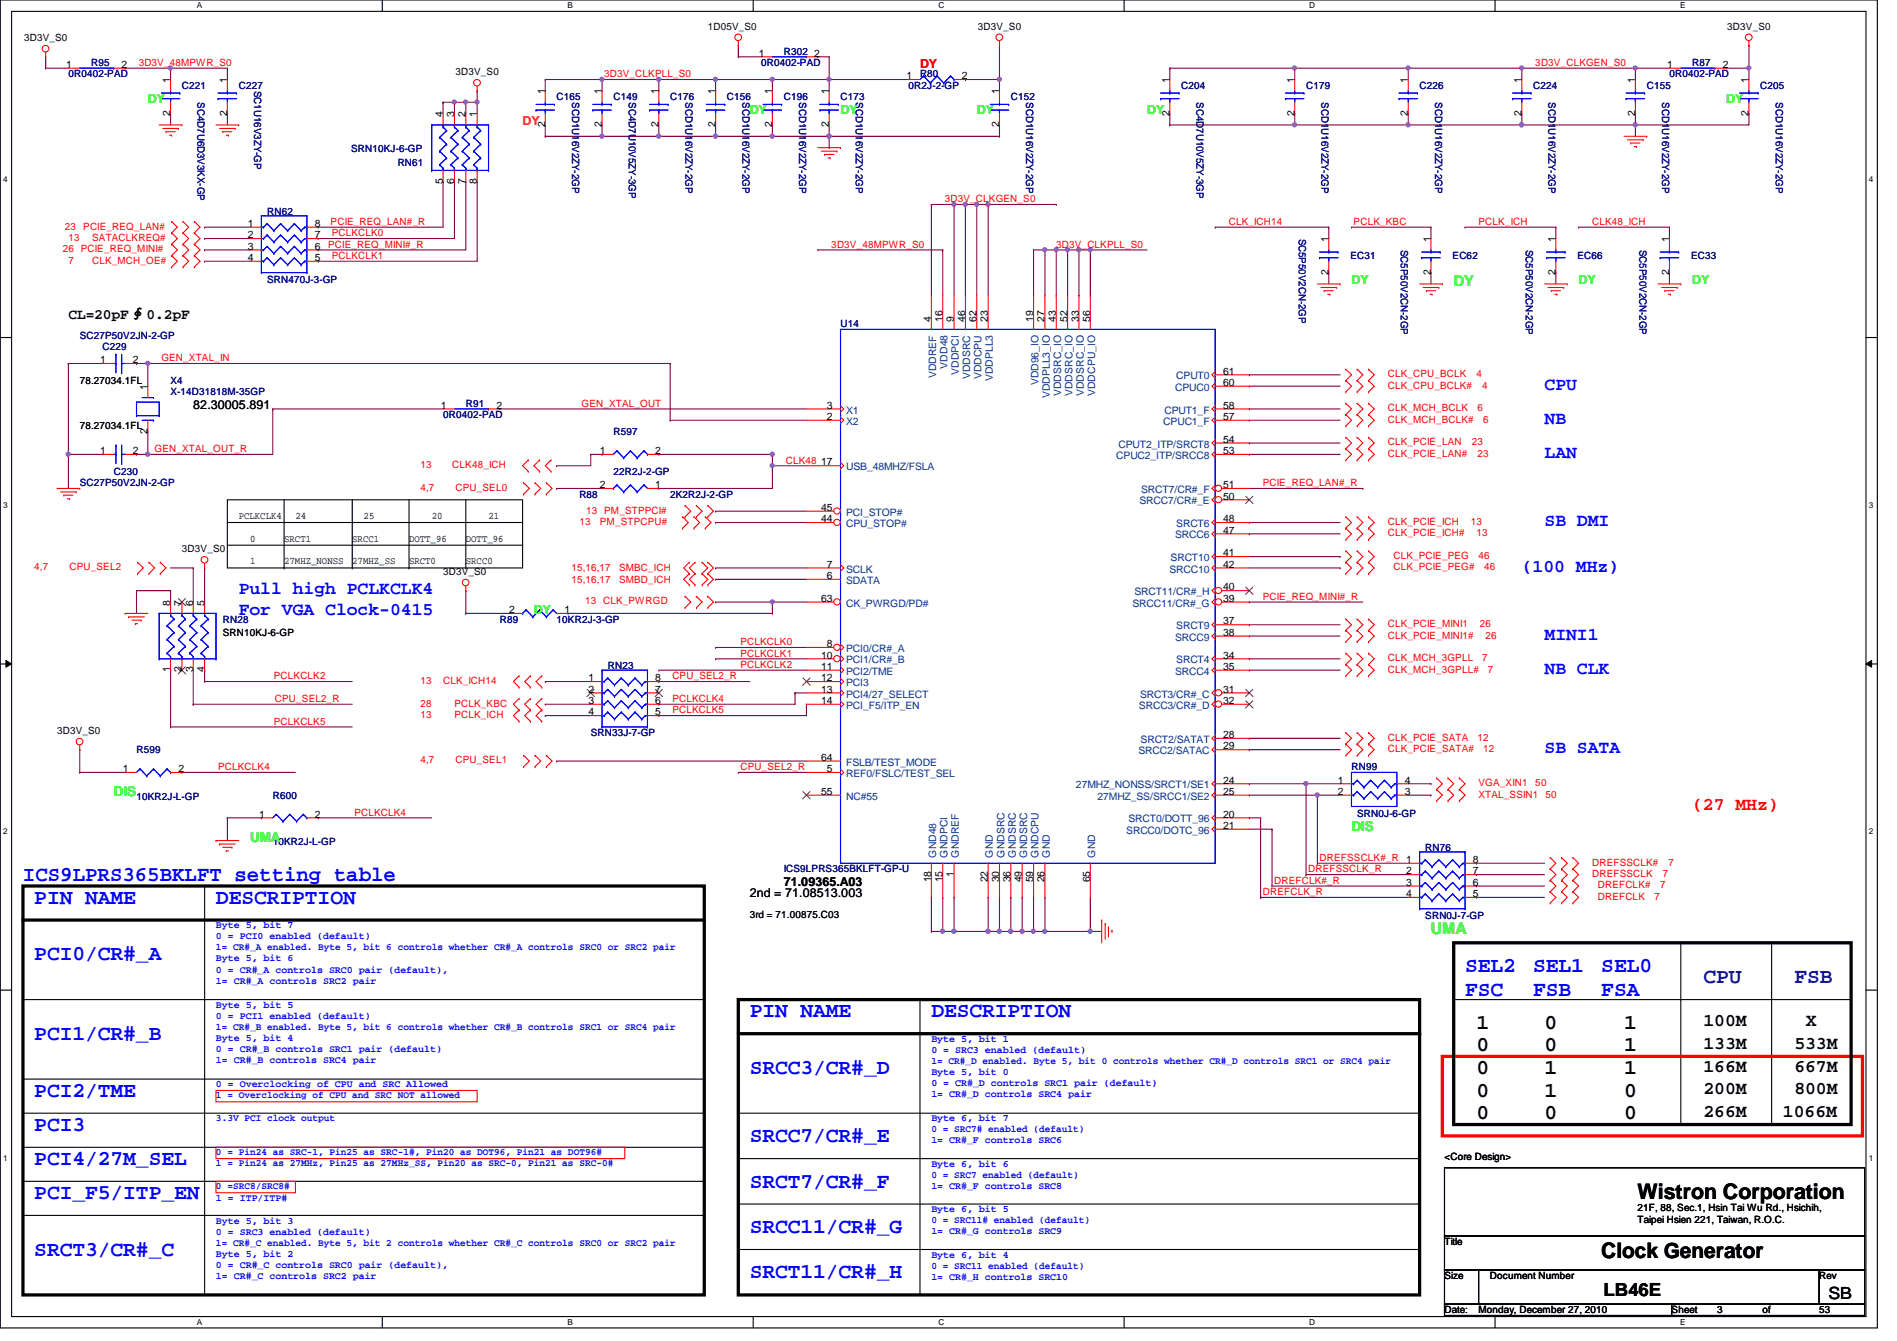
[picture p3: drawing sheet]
<svg xmlns="http://www.w3.org/2000/svg" width="297mm" height="210mm" viewBox="0 0 297 210" stroke-linecap="round" stroke-linejoin="round" font-family="sans-serif">
<defs><g id="words">
<g font-size="3.3" fill="#00f">
<text x="3.6" y="137.9">ICS9LPRS365BKLFT setting table</text>
<text x="5.4" y="141.4">PIN NAME</text>
<text x="33.8" y="141.4">DESCRIPTION</text>
<text x="5.4" y="150.3">PCI0/CR#_A</text>
<text x="229.4" y="152.1">SEL2</text>
<text x="229.4" y="155.9">FSC</text>
<text x="240.1" y="152.1">SEL1</text>
<text x="240.1" y="155.9">FSB</text>
<text x="250.7" y="152.1">SEL0</text>
<text x="250.7" y="155.9">FSA</text>
<text x="117.4" y="159.2">PIN NAME</text>
<text x="145.8" y="159.2">DESCRIPTION</text>
<text x="5.4" y="162.8">PCI1/CR#_B</text>
<text x="5.4" y="171.7">PCI2/TME</text>
<text x="117.4" y="168.1">SRCC3/CR#_D</text>
<text x="5.4" y="177">PCI3</text>
<text x="117.4" y="178.8">SRCC7/CR#_E</text>
<text x="5.4" y="182.3">PCI4/27M_SEL</text>
<text x="117.4" y="185.9">SRCT7/CR#_F</text>
<text x="5.4" y="187.7">PCI_F5/ITP_EN</text>
<text x="5.4" y="196.6">SRCT3/CR#_C</text>
<text x="117.4" y="193">SRCC11/CR#_G</text>
<text x="117.4" y="200.1">SRCT11/CR#_H</text>
</g>
<g font-size="3.3" fill="#0000a0">
<text x="266.7" y="153.9">CPU</text>
<text x="281" y="153.9">FSB</text>
</g>
<g font-size="3.3">
<text x="231.2" y="161">1</text>
<text x="241.8" y="161">0</text>
<text x="254.3" y="161">1</text>
<text x="231.2" y="164.5">0</text>
<text x="241.8" y="164.5">0</text>
<text x="254.3" y="164.5">1</text>
<text x="231.2" y="168.1">0</text>
<text x="231.2" y="171.7">0</text>
<text x="241.8" y="168.1">1</text>
<text x="241.8" y="171.7">1</text>
<text x="254.3" y="168.1">1</text>
<text x="254.3" y="171.7">0</text>
<text x="231.2" y="175.2">0</text>
<text x="241.8" y="175.2">0</text>
<text x="254.3" y="175.2">0</text>
<text x="256.4" y="187.7">Wistron Corporation</text>
<text x="250.7" y="196.9">Clock Generator</text>
</g>
<g font-size="2.8" fill="#00f">
<text x="241.8" y="61">CPU</text>
<text x="241.8" y="66.4">NB</text>
<text x="241.8" y="71.7">LAN</text>
<text x="241.8" y="82.4">SB DMI</text>
<text x="238.3" y="89.5">(100 MHz)</text>
<text x="37.4" y="93">Pull high PCLKCLK4</text>
<text x="37.4" y="96.3">For VGA Clock-0415</text>
<text x="241.8" y="100.2">MINI1</text>
<text x="241.8" y="105.5">NB CLK</text>
<text x="241.8" y="117.9">SB SATA</text>
</g>
<text font-size="2.8" fill="#f00" x="265" y="126.8">(27 MHz)</text>
<g font-size="2.8">
<text x="266.7" y="160.6">100M</text>
<text x="282.7" y="160.6">X</text>
<text x="266.7" y="164.2">133M</text>
<text x="266.7" y="167.7">166M</text>
<text x="281" y="167.7">667M</text>
<text x="281" y="164.2">533M</text>
<text x="266.7" y="171.3">200M</text>
<text x="281" y="171.3">800M</text>
<text x="266.7" y="174.8">266M</text>
<text x="279.2" y="174.8">1066M</text>
<text x="251.1" y="202.8">LB46E</text>
</g>
<text font-size="2.6" x="286.3" y="203.3">SB</text>
<text font-size="2.5" fill="#0f0" x="224.1" y="146.3">UMA</text>
<text font-size="2.3" fill="#0f0" x="227.6" y="44.8">DY</text>
<text font-size="2.3" x="10.7" y="49.9">CL=20pF∮0.2pF</text>
<g font-size="2.1" fill="#0f0">
<text x="17.8" y="124.7">DIS</text>
<text x="39.2" y="131.8">UMA</text>
<text x="211.6" y="130">DIS</text>
</g>
<text font-size="1.9" fill="#f00" x="144.1" y="10.7">DY</text>
<g font-size="1.9" fill="#0f0">
<text x="23.2" y="16">DY</text>
<text x="117.4" y="17.8">DY</text>
<text x="131.6" y="17.8">DY</text>
<text x="152.9" y="17.8">DY</text>
<text x="179.6" y="17.8">DY</text>
<text x="270.3" y="16">DY</text>
<text x="211.6" y="44.5">DY</text>
<text x="247.2" y="44.5">DY</text>
<text x="265" y="44.5">DY</text>
<text x="83.6" y="96.1">DY</text>
</g>
<text font-size="1.9" fill="#ff8000" x="81.8" y="19.6">DY</text>
<g font-size="1.9">
<text x="30.3" y="64">82.30005.891</text>
<text x="117.4" y="140.5">2nd = 71.08513.003</text>
<text x="122.7" y="138.7">71.09365.A03</text>
</g>
<g font-size="1.6">
<text x="110.8" y="4.7">1D05V_S0</text>
<text x="153.1" y="4.7">3D3V_S0</text>
<text x="270.5" y="4.7">3D3V_S0</text>
<text x="3.8" y="6.4">3D3V_S0</text>
<text x="10.4" y="10.6">1</text>
<text x="19" y="10.6">2</text>
<text x="71.3" y="11.8">3D3V_S0</text>
<text x="118.8" y="8.8">1</text>
<text x="127.5" y="8.8">2</text>
<text x="261.1" y="10.6">1</text>
<text x="269.7" y="10.6">2</text>
<text x="26.7" y="13" transform="rotate(-90 26.7 13)">1</text>
<text x="35.6" y="13" transform="rotate(-90 35.6 13)">1</text>
<text x="85.3" y="14.8" transform="rotate(-90 85.3 14.8)">1</text>
<text x="94.2" y="14.8" transform="rotate(-90 94.2 14.8)">1</text>
<text x="103.1" y="14.8" transform="rotate(-90 103.1 14.8)">1</text>
<text x="112" y="14.8" transform="rotate(-90 112 14.8)">1</text>
<text x="120.9" y="14.8" transform="rotate(-90 120.9 14.8)">1</text>
<text x="129.8" y="14.8" transform="rotate(-90 129.8 14.8)">1</text>
<text x="141.9" y="12.4">1</text>
<text x="150.6" y="12.4">2</text>
<text x="156.5" y="14.8" transform="rotate(-90 156.5 14.8)">1</text>
<text x="183.1" y="13" transform="rotate(-90 183.1 13)">1</text>
<text x="202.7" y="13" transform="rotate(-90 202.7 13)">1</text>
<text x="220.5" y="13" transform="rotate(-90 220.5 13)">1</text>
<text x="238.2" y="13" transform="rotate(-90 238.2 13)">1</text>
<text x="256" y="13" transform="rotate(-90 256 13)">1</text>
<text x="273.8" y="13" transform="rotate(-90 273.8 13)">1</text>
<text x="26.7" y="18.1" transform="rotate(-90 26.7 18.1)">2</text>
<text x="35.6" y="18.1" transform="rotate(-90 35.6 18.1)">2</text>
<text x="69.3" y="18.3" transform="rotate(-90 69.3 18.3)">4</text>
<text x="71.1" y="18.3" transform="rotate(-90 71.1 18.3)">3</text>
<text x="72.9" y="18.3" transform="rotate(-90 72.9 18.3)">2</text>
<text x="74.7" y="18.3" transform="rotate(-90 74.7 18.3)">1</text>
<text x="85.3" y="19.9" transform="rotate(-90 85.3 19.9)">2</text>
<text x="94.2" y="19.9" transform="rotate(-90 94.2 19.9)">2</text>
<text x="103.1" y="19.9" transform="rotate(-90 103.1 19.9)">2</text>
<text x="112" y="19.9" transform="rotate(-90 112 19.9)">2</text>
<text x="120.9" y="19.9" transform="rotate(-90 120.9 19.9)">2</text>
<text x="129.8" y="19.9" transform="rotate(-90 129.8 19.9)">2</text>
<text x="156.5" y="19.9" transform="rotate(-90 156.5 19.9)">2</text>
<text x="183.1" y="18.1" transform="rotate(-90 183.1 18.1)">2</text>
<text x="202.7" y="18.1" transform="rotate(-90 202.7 18.1)">2</text>
<text x="220.5" y="18.1" transform="rotate(-90 220.5 18.1)">2</text>
<text x="238.2" y="18.1" transform="rotate(-90 238.2 18.1)">2</text>
<text x="256" y="18.1" transform="rotate(-90 256 18.1)">2</text>
<text x="273.8" y="18.1" transform="rotate(-90 273.8 18.1)">2</text>
<text x="69.3" y="28.8" transform="rotate(-90 69.3 28.8)">5</text>
<text x="71.1" y="28.8" transform="rotate(-90 71.1 28.8)">6</text>
<text x="72.9" y="28.8" transform="rotate(-90 72.9 28.8)">7</text>
<text x="74.7" y="28.8" transform="rotate(-90 74.7 28.8)">8</text>
<text x="38.8" y="35.5">1</text>
<text x="49.3" y="35.5">8</text>
<text x="38.8" y="37.3">2</text>
<text x="38.8" y="39.1">3</text>
<text x="38.8" y="40.9">4</text>
<text x="49.3" y="40.9">5</text>
<text x="49.3" y="39.1">6</text>
<text x="49.3" y="37.3">7</text>
<text x="208" y="37.9" transform="rotate(-90 208 37.9)">1</text>
<text x="224" y="37.9" transform="rotate(-90 224 37.9)">1</text>
<text x="243.6" y="37.9" transform="rotate(-90 243.6 37.9)">1</text>
<text x="261.4" y="37.9" transform="rotate(-90 261.4 37.9)">1</text>
<text x="208" y="43" transform="rotate(-90 208 43)">2</text>
<text x="224" y="43" transform="rotate(-90 224 43)">2</text>
<text x="243.6" y="43" transform="rotate(-90 243.6 43)">2</text>
<text x="261.4" y="43" transform="rotate(-90 261.4 43)">2</text>
<text x="145.8" y="50.3" transform="rotate(-90 145.8 50.3)">4</text>
<text x="147.6" y="50.3" transform="rotate(-90 147.6 50.3)">16</text>
<text x="149.3" y="50.3" transform="rotate(-90 149.3 50.3)">9</text>
<text x="151.1" y="50.3" transform="rotate(-90 151.1 50.3)">46</text>
<text x="152.9" y="50.3" transform="rotate(-90 152.9 50.3)">62</text>
<text x="154.7" y="50.3" transform="rotate(-90 154.7 50.3)">23</text>
<text x="161.8" y="50.3" transform="rotate(-90 161.8 50.3)">19</text>
<text x="163.6" y="50.3" transform="rotate(-90 163.6 50.3)">27</text>
<text x="165.4" y="50.3" transform="rotate(-90 165.4 50.3)">43</text>
<text x="167.1" y="50.3" transform="rotate(-90 167.1 50.3)">52</text>
<text x="168.9" y="50.3" transform="rotate(-90 168.9 50.3)">33</text>
<text x="170.7" y="50.3" transform="rotate(-90 170.7 50.3)">56</text>
<text x="15.7" y="56.9">1</text>
<text x="20.8" y="56.9">2</text>
<text x="191.5" y="58.6">61</text>
<text x="12.5" y="60.1">78.27034.1FL</text>
<text x="23.1" y="61" transform="rotate(-90 23.1 61)">1</text>
<text x="69" y="64">1</text>
<text x="77.7" y="64">2</text>
<text x="129.5" y="65.7">2</text>
<text x="129.5" y="64">3</text>
<text x="191.5" y="65.7">57</text>
<text x="191.5" y="64">58</text>
<text x="191.5" y="60.4">60</text>
<text x="12.5" y="67.2">78.27034.1FL</text>
<text x="15.7" y="71.1">1</text>
<text x="20.8" y="71.1">2</text>
<text x="23.1" y="67.9" transform="rotate(-90 23.1 67.9)">2</text>
<text x="93.9" y="71.1">1</text>
<text x="102.6" y="71.1">2</text>
<text x="191.5" y="71.1">53</text>
<text x="191.5" y="69.3">54</text>
<text x="93.9" y="76.4">2</text>
<text x="102.6" y="76.4">1</text>
<text x="128.6" y="72.9">17</text>
<text x="191.5" y="76.4">51</text>
<text x="37.4" y="81.2">PCLKCLK4</text>
<text x="46.3" y="81.2">24</text>
<text x="56.9" y="81.2">25</text>
<text x="67.6" y="81.2">20</text>
<text x="76.5" y="81.2">21</text>
<text x="128.6" y="81.7">44</text>
<text x="128.6" y="80">45</text>
<text x="191.5" y="83.5">47</text>
<text x="191.5" y="81.7">48</text>
<text x="191.5" y="78.2">50</text>
<text x="28.5" y="86.4">3D3V_S0</text>
<text x="39.2" y="84.8">0</text>
<text x="39.2" y="88.3">1</text>
<text x="44.5" y="84.8">SRCT1</text>
<text x="44.5" y="88.3">27MHZ_NONSS</text>
<text x="55.2" y="88.3">27MHZ_SS</text>
<text x="55.2" y="84.8">SRCC1</text>
<text x="64" y="84.8">DOTT_96</text>
<text x="64" y="88.3">SRCT0</text>
<text x="72.9" y="84.8">DOTT_96</text>
<text x="72.9" y="88.3">SRCC0</text>
<text x="129.5" y="88.9">7</text>
<text x="191.5" y="87.1">41</text>
<text x="191.5" y="88.9">42</text>
<text x="26.7" y="94.8" transform="rotate(-90 26.7 94.8)">8</text>
<text x="28.4" y="94.8" transform="rotate(-90 28.4 94.8)">7</text>
<text x="30.2" y="94.8" transform="rotate(-90 30.2 94.8)">6</text>
<text x="32" y="94.8" transform="rotate(-90 32 94.8)">5</text>
<text x="69.4" y="90">3D3V_S0</text>
<text x="79.7" y="96">2</text>
<text x="88.4" y="96">1</text>
<text x="128.6" y="94.2">63</text>
<text x="129.5" y="90.6">6</text>
<text x="191.5" y="94.2">39</text>
<text x="191.5" y="92.4">40</text>
<text x="34.9" y="99.6">SRN10KJ-6-GP</text>
<text x="129.5" y="101.3">8</text>
<text x="191.5" y="97.7">37</text>
<text x="191.5" y="99.5">38</text>
<text x="26.7" y="105.2" transform="rotate(-90 26.7 105.2)">1</text>
<text x="28.4" y="105.2" transform="rotate(-90 28.4 105.2)">2</text>
<text x="30.2" y="105.2" transform="rotate(-90 30.2 105.2)">3</text>
<text x="32" y="105.2" transform="rotate(-90 32 105.2)">4</text>
<text x="92.2" y="106.6">1</text>
<text x="102.6" y="106.6">8</text>
<text x="128.6" y="103.1">10</text>
<text x="128.6" y="104.9">11</text>
<text x="128.6" y="106.6">12</text>
<text x="191.5" y="103.1">34</text>
<text x="191.5" y="104.9">35</text>
<text x="92.2" y="108.4">2</text>
<text x="92.2" y="110.2">3</text>
<text x="92.2" y="112">4</text>
<text x="102.6" y="112">5</text>
<text x="102.6" y="110.2">6</text>
<text x="102.6" y="108.4">7</text>
<text x="128.6" y="108.4">13</text>
<text x="128.6" y="110.2">14</text>
<text x="191.5" y="108.4">31</text>
<text x="191.5" y="110.2">32</text>
<text x="8.9" y="114.9">3D3V_S0</text>
<text x="128.6" y="119.1">64</text>
<text x="191.5" y="115.5">28</text>
<text x="191.5" y="117.3">29</text>
<text x="19.3" y="120.9">1</text>
<text x="27.9" y="120.9">2</text>
<text x="128.6" y="124.4">55</text>
<text x="129.5" y="120.9">5</text>
<text x="191.5" y="122.6">24</text>
<text x="191.5" y="124.4">25</text>
<text x="209.5" y="122.6">1</text>
<text x="209.5" y="124.4">2</text>
<text x="220" y="124.4">3</text>
<text x="220" y="122.6">4</text>
<text x="40.6" y="128">1</text>
<text x="49.3" y="128">2</text>
<text x="191.5" y="128">20</text>
<text x="191.5" y="129.8">21</text>
<text x="149.3" y="137.2" transform="rotate(-90 149.3 137.2)">1</text>
<text x="220.2" y="135.1">1</text>
<text x="220.2" y="136.9">2</text>
<text x="230.6" y="136.9">7</text>
<text x="230.6" y="135.1">8</text>
<text x="117.4" y="143.7">3rd = 71.00875.C03</text>
<text x="145.8" y="138.1" transform="rotate(-90 145.8 138.1)">18</text>
<text x="147.6" y="138.1" transform="rotate(-90 147.6 138.1)">15</text>
<text x="154.7" y="138.1" transform="rotate(-90 154.7 138.1)">22</text>
<text x="156.5" y="138.1" transform="rotate(-90 156.5 138.1)">30</text>
<text x="158.2" y="138.1" transform="rotate(-90 158.2 138.1)">36</text>
<text x="160" y="138.1" transform="rotate(-90 160 138.1)">49</text>
<text x="161.8" y="138.1" transform="rotate(-90 161.8 138.1)">59</text>
<text x="163.6" y="138.1" transform="rotate(-90 163.6 138.1)">26</text>
<text x="170.7" y="138.1" transform="rotate(-90 170.7 138.1)">65</text>
<text x="220.2" y="138.6">3</text>
<text x="220.2" y="140.4">4</text>
<text x="230.6" y="140.4">5</text>
<text x="230.6" y="138.6">6</text>
<text x="226.2" y="181.6">&lt;Core Design&gt;</text>
<text x="256.4" y="189.6">21F, 88, Sec.1, Hsin Tai Wu Rd., Hsichih,</text>
<text x="256.4" y="191.4">Taipei Hsien 221, Taiwan, R.O.C.</text>
<text x="226.2" y="194.9">Title</text>
<text x="226.2" y="200.2">Size</text>
<text x="233.3" y="200.2">Document Number</text>
<text x="284.9" y="200.2">Rev</text>
<text x="226.2" y="205.6">Date:</text>
<text x="231.5" y="205.6">Monday, December 27, 2010</text>
<text x="261.7" y="205.6">Sheet</text>
<text x="268.9" y="205.6">3</text>
<text x="276" y="205.6">of</text>
<text x="284.9" y="205.6">53</text>
</g>
<g font-size="1.6" fill="#000080">
<text x="14.3" y="10.3">R95</text>
<text x="119.2" y="10.3">0R0402-PAD</text>
<text x="122.7" y="8.6">R302</text>
<text x="265" y="10.3">R87</text>
<text x="10.7" y="12.1">0R0402-PAD</text>
<text x="28.5" y="13.9">C221</text>
<text x="30.9" y="16" transform="rotate(90 30.9 16)">SC4D7U6D3V3KX-GP</text>
<text x="37.4" y="13.9">C227</text>
<text x="39.8" y="14.2" transform="rotate(90 39.8 14.2)">SC1U16V3ZY-GP</text>
<text x="87.2" y="15.7">C165</text>
<text x="89.6" y="16" transform="rotate(90 89.6 16)">SCD1U16V2ZY-2GP</text>
<text x="96.1" y="15.7">C149</text>
<text x="98.5" y="16" transform="rotate(90 98.5 16)">SC4D7U10V5ZY-3GP</text>
<text x="104.9" y="15.7">C176</text>
<text x="107.4" y="16" transform="rotate(90 107.4 16)">SCD1U16V2ZY-2GP</text>
<text x="113.8" y="15.7">C156</text>
<text x="116.2" y="16" transform="rotate(90 116.2 16)">SCD1U16V2ZY-2GP</text>
<text x="122.7" y="15.7">C196</text>
<text x="125.1" y="16" transform="rotate(90 125.1 16)">SCD1U16V2ZY-2GP</text>
<text x="131.6" y="15.7">C173</text>
<text x="134" y="16" transform="rotate(90 134 16)">SCD1U16V2ZY-2GP</text>
<text x="142.3" y="13.9">0R2J-2-GP</text>
<text x="144.1" y="12.1">R80</text>
<text x="158.3" y="15.7">C152</text>
<text x="160.7" y="16" transform="rotate(90 160.7 16)">SCD1U16V2ZY-2GP</text>
<text x="185" y="13.9">C204</text>
<text x="187.4" y="16" transform="rotate(90 187.4 16)">SC4D7U10V5ZY-3GP</text>
<text x="204.5" y="13.9">C179</text>
<text x="206.9" y="16" transform="rotate(90 206.9 16)">SCD1U16V2ZY-2GP</text>
<text x="222.3" y="13.9">C226</text>
<text x="224.7" y="16" transform="rotate(90 224.7 16)">SCD1U16V2ZY-2GP</text>
<text x="240.1" y="13.9">C224</text>
<text x="242.5" y="16" transform="rotate(90 242.5 16)">SCD1U16V2ZY-2GP</text>
<text x="257.8" y="13.9">C155</text>
<text x="260.3" y="16" transform="rotate(90 260.3 16)">SCD1U16V2ZY-2GP</text>
<text x="261.4" y="12.1">0R0402-PAD</text>
<text x="275.6" y="13.9">C205</text>
<text x="278" y="16" transform="rotate(90 278 16)">SCD1U16V2ZY-2GP</text>
<text x="55" y="23.8">SRN10KJ-6-GP</text>
<text x="62.3" y="26">RN61</text>
<text x="41.8" y="33.6">RN62</text>
<text x="203.4" y="37.3" transform="rotate(90 203.4 37.3)">SC5P50V2CN-2GP</text>
<text x="211.5" y="40.6">EC31</text>
<text x="219.4" y="39.1" transform="rotate(90 219.4 39.1)">SC5P50V2CN-2GP</text>
<text x="227.5" y="40.6">EC62</text>
<text x="238.9" y="39.1" transform="rotate(90 238.9 39.1)">SC5P50V2CN-2GP</text>
<text x="247" y="40.6">EC66</text>
<text x="256.7" y="39.1" transform="rotate(90 256.7 39.1)">SC5P50V2CN-2GP</text>
<text x="264.8" y="40.6">EC33</text>
<text x="41.8" y="44.3">SRN470J-3-GP</text>
<text x="12.5" y="53">SC27P50V2JN-2-GP</text>
<text x="131.6" y="51.2">U14</text>
<text x="16" y="54.8">C229</text>
<text x="26.7" y="60.1">X4</text>
<text x="26.7" y="61.9">X-14D31818M-35GP</text>
<text x="69.4" y="65.4">0R0402-PAD</text>
<text x="72.9" y="63.7">R91</text>
<text x="96.1" y="68.1">R597</text>
<text x="12.5" y="76.1">SC27P50V2JN-2-GP</text>
<text x="17.8" y="74.3">C230</text>
<text x="90.7" y="77.9">R88</text>
<text x="96.1" y="74.3">22R2J-2-GP</text>
<text x="104.9" y="77.9">2K2R2J-2-GP</text>
<text x="34.9" y="97.5">RN28</text>
<text x="78.3" y="97.5">R89</text>
<text x="87.2" y="97.5">10KR2J-3-GP</text>
<text x="95.2" y="104.7">RN23</text>
<text x="21.4" y="117.9">R599</text>
<text x="92.5" y="115.2">SRN33J-7-GP</text>
<text x="21.4" y="125.2">10KR2J-L-GP</text>
<text x="42.7" y="125">R600</text>
<text x="211.6" y="120.6">RN99</text>
<text x="212.5" y="127.8">SRN0J-6-GP</text>
<text x="42.7" y="132.3">10KR2J-L-GP</text>
<text x="122.7" y="136.6">ICS9LPRS365BKLFT-GP-U</text>
<text x="223.2" y="133.2">RN76</text>
<text x="223.2" y="143.8">SRN0J-7-GP</text>
</g>
<g font-size="1.6" fill="#f00">
<text x="21.7" y="10.3">3D3V_48MPWR_S0</text>
<text x="240.4" y="10.3">3D3V_CLKGEN_S0</text>
<text x="94.6" y="12.1">3D3V_CLKPLL_S0</text>
<text x="10.2" y="35.9">23</text>
<text x="13" y="35.9">PCIE_REQ_LAN#</text>
<text x="51.8" y="35.2">PCIE_REQ_LAN#_R</text>
<text x="148" y="31.7">3D3V_CLKGEN_S0</text>
<text x="192.4" y="35.2">CLK_ICH14</text>
<text x="212" y="35.2">PCLK_KBC</text>
<text x="231.5" y="35.2">PCLK_ICH</text>
<text x="249.3" y="35.2">CLK48_ICH</text>
<text x="9.8" y="39.5">26 PCIE_REQ_MINI#</text>
<text x="10.7" y="41.3">7</text>
<text x="10.7" y="37.7">13</text>
<text x="14.4" y="41.3">CLK_MCH_OE#</text>
<text x="14.4" y="37.7">SATACLKREQ#</text>
<text x="51.4" y="38.8">PCIE_REQ_MINI#_R</text>
<text x="51.9" y="37">PCLKCLK0</text>
<text x="51.9" y="40.6">PCLKCLK1</text>
<text x="130.2" y="38.8">3D3V_48MPWR_S0</text>
<text x="165.4" y="38.8">3D3V_CLKPLL_S0</text>
<text x="25.3" y="56.6">GEN_XTAL_IN</text>
<text x="217.3" y="59.1">CLK_CPU_BCLK</text>
<text x="231.2" y="59.1">4</text>
<text x="91.1" y="63.7">GEN_XTAL_OUT</text>
<text x="217.3" y="60.8">CLK_CPU_BCLK#</text>
<text x="217.3" y="64.4">CLK_MCH_BCLK</text>
<text x="231.3" y="64.4">6</text>
<text x="232.1" y="60.8">4</text>
<text x="24.2" y="70.8">GEN_XTAL_OUT_R</text>
<text x="217.3" y="66.2">CLK_MCH_BCLK#</text>
<text x="217.3" y="71.5">CLK_PCIE_LAN#</text>
<text x="217.3" y="69.7">CLK_PCIE_LAN</text>
<text x="230.5" y="69.7">23</text>
<text x="231.3" y="71.5">23</text>
<text x="232.2" y="66.2">6</text>
<text x="65.8" y="73.3">13</text>
<text x="65.8" y="76.8">4,7</text>
<text x="70.8" y="73.3">CLK48_ICH</text>
<text x="71.3" y="76.8">CPU_SEL0</text>
<text x="123.1" y="72.6">CLK48</text>
<text x="197.7" y="76.1">PCIE_REQ_LAN#_R</text>
<text x="90.7" y="82.2">13</text>
<text x="91.8" y="80.4">13 PM_STPPCI#</text>
<text x="93.9" y="82.2">PM_STPCPU#</text>
<text x="217.3" y="82.2">CLK_PCIE_ICH</text>
<text x="217.3" y="83.9">CLK_PCIE_ICH#</text>
<text x="230.3" y="82.2">13</text>
<text x="231.2" y="83.9">13</text>
<text x="5.4" y="89.3">4,7</text>
<text x="10.9" y="89.3">CPU_SEL2</text>
<text x="89.5" y="89.5">15,16,17</text>
<text x="96.9" y="89.5">SMBC_ICH</text>
<text x="218.2" y="87.5">CLK_PCIE_PEG</text>
<text x="218.2" y="89.3">CLK_PCIE_PEG#</text>
<text x="231.5" y="87.5">46</text>
<text x="232.4" y="89.3">46</text>
<text x="89.5" y="91.2">15,16,17</text>
<text x="91.6" y="94.6">13 CLK_PWRGD</text>
<text x="96.9" y="91.2">SMBD_ICH</text>
<text x="197.7" y="93.9">PCIE_REQ_MINI#_R</text>
<text x="115.9" y="101">PCLKCLK0</text>
<text x="217.3" y="98.2">CLK_PCIE_MINI1</text>
<text x="217.3" y="99.9">CLK_PCIE_MINI1#</text>
<text x="231.7" y="98.2">26</text>
<text x="232.6" y="99.9">26</text>
<text x="42.9" y="106.3">PCLKCLK2</text>
<text x="65.8" y="107.1">13</text>
<text x="69.4" y="107.1">CLK_ICH14</text>
<text x="105.3" y="106.3">CPU_SEL2_R</text>
<text x="115.9" y="102.8">PCLKCLK1</text>
<text x="115.9" y="104.6">PCLKCLK2</text>
<text x="217.3" y="103.5">CLK_MCH_3GPLL</text>
<text x="217.3" y="105.3">CLK_MCH_3GPLL#</text>
<text x="232.1" y="103.5">7</text>
<text x="233" y="105.3">7</text>
<text x="42.9" y="113.5">PCLKCLK5</text>
<text x="43" y="109.9">CPU_SEL2_R</text>
<text x="65.8" y="112.4">13</text>
<text x="65.8" y="110.6">28</text>
<text x="71.2" y="112.4">PCLK_ICH</text>
<text x="71.2" y="110.6">PCLK_KBC</text>
<text x="105.3" y="111.7">PCLKCLK5</text>
<text x="105.3" y="109.9">PCLKCLK4</text>
<text x="65.8" y="119.5">4,7</text>
<text x="71.3" y="119.5">CPU_SEL1</text>
<text x="217.3" y="116">CLK_PCIE_SATA</text>
<text x="217.3" y="117.7">CLK_PCIE_SATA#</text>
<text x="231.3" y="116">12</text>
<text x="232.2" y="117.7">12</text>
<text x="34.2" y="120.6">PCLKCLK4</text>
<text x="115.9" y="120.6">CPU_SEL2_R</text>
<text x="231.5" y="124.8">XTAL_SSIN1</text>
<text x="231.5" y="123.1">VGA_XIN1</text>
<text x="240.4" y="123.1">50</text>
<text x="242" y="124.8">50</text>
<text x="55.5" y="127.7">PCLKCLK4</text>
<text x="204.8" y="136.6">DREFSSCLK_R</text>
<text x="206.6" y="134.8">DREFSSCLK#_R</text>
<text x="249.3" y="135.5">DREFSSCLK#</text>
<text x="249.3" y="137.3">DREFSSCLK</text>
<text x="260.3" y="137.3">7</text>
<text x="261.2" y="135.5">7</text>
<text x="197.7" y="140.1">DREFCLK_R</text>
<text x="199.5" y="138.3">DREFCLK#_R</text>
<text x="250.2" y="140.8">DREFCLK</text>
<text x="250.2" y="139.1">DREFCLK#</text>
<text x="259.1" y="140.8">7</text>
<text x="260" y="139.1">7</text>
</g>
<g font-size="1.6" fill="#004080">
<text x="146.6" y="59.2" transform="rotate(-90 146.6 59.2)">VDDREF</text>
<text x="148.4" y="57.7" transform="rotate(-90 148.4 57.7)">VDD48</text>
<text x="150.2" y="58.7" transform="rotate(-90 150.2 58.7)">VDDPCI</text>
<text x="151.9" y="59.4" transform="rotate(-90 151.9 59.4)">VDDSRC</text>
<text x="153.7" y="59.4" transform="rotate(-90 153.7 59.4)">VDDCPU</text>
<text x="155.5" y="59.7" transform="rotate(-90 155.5 59.7)">VDDPLL3</text>
<text x="184.2" y="59.4">CPUT0</text>
<text x="132.5" y="64.7">X1</text>
<text x="162.6" y="60.3" transform="rotate(-90 162.6 60.3)">VDD96_IO</text>
<text x="164.4" y="62.3" transform="rotate(-90 164.4 62.3)">VDDPLL3_IO</text>
<text x="166.2" y="62" transform="rotate(-90 166.2 62)">VDDSRC_IO</text>
<text x="167.9" y="62" transform="rotate(-90 167.9 62)">VDDSRC_IO</text>
<text x="169.7" y="62" transform="rotate(-90 169.7 62)">VDDSRC_IO</text>
<text x="171.5" y="62" transform="rotate(-90 171.5 62)">VDDCPU_IO</text>
<text x="182.3" y="64.7">CPUT1_F</text>
<text x="184" y="61.2">CPUC0</text>
<text x="132.5" y="66.5">X2</text>
<text x="174.8" y="71.8">CPUC2_ITP/SRCC8</text>
<text x="175.1" y="70.1">CPUT2_ITP/SRCT8</text>
<text x="182.2" y="66.5">CPUC1_F</text>
<text x="132.5" y="73.6">USB_48MHZ/FSLA</text>
<text x="178.7" y="77.2">SRCT7/CR#_F</text>
<text x="132.5" y="82.5">CPU_STOP#</text>
<text x="132.5" y="80.7">PCI_STOP#</text>
<text x="178.4" y="79">SRCC7/CR#_E</text>
<text x="184.2" y="82.5">SRCT6</text>
<text x="132.5" y="89.6">SCLK</text>
<text x="183.1" y="89.6">SRCC10</text>
<text x="183.3" y="87.8">SRCT10</text>
<text x="184" y="84.3">SRCC6</text>
<text x="132.5" y="91.4">SDATA</text>
<text x="132.5" y="95">CK_PWRGD/PD#</text>
<text x="177.3" y="95">SRCC11/CR#_G</text>
<text x="177.6" y="93.2">SRCT11/CR#_H</text>
<text x="184" y="100.3">SRCC9</text>
<text x="184.2" y="98.5">SRCT9</text>
<text x="132.5" y="102.1">PCI0/CR#_A</text>
<text x="132.5" y="103.8">PCI1/CR#_B</text>
<text x="132.5" y="105.6">PCI2/TME</text>
<text x="132.5" y="107.4">PCI3</text>
<text x="184" y="105.6">SRCC4</text>
<text x="184.2" y="103.8">SRCT4</text>
<text x="132.5" y="109.2">PCI4/27_SELECT</text>
<text x="132.5" y="111">PCI_F5/ITP_EN</text>
<text x="178.3" y="111">SRCC3/CR#_D</text>
<text x="178.5" y="109.2">SRCT3/CR#_C</text>
<text x="132.5" y="119.8">FSLB/TEST_MODE</text>
<text x="178.3" y="118.1">SRCC2/SATAC</text>
<text x="178.6" y="116.3">SRCT2/SATAT</text>
<text x="132.5" y="121.6">REF0/FSLC/TEST_SEL</text>
<text x="132.5" y="125.2">NC#55</text>
<text x="168.5" y="123.4">27MHZ_NONSS/SRCT1/SE1</text>
<text x="171.9" y="125.2">27MHZ_SS/SRCC1/SE2</text>
<text x="176.4" y="130.5">SRCC0/DOTC_96</text>
<text x="176.7" y="128.7">SRCT0/DOTT_96</text>
<text x="146.6" y="134.2" transform="rotate(-90 146.6 134.2)">GND48</text>
<text x="148.4" y="134.2" transform="rotate(-90 148.4 134.2)">GNDPCI</text>
<text x="150.2" y="134.2" transform="rotate(-90 150.2 134.2)">GNDREF</text>
<text x="155.5" y="134.2" transform="rotate(-90 155.5 134.2)">GND</text>
<text x="157.3" y="134.2" transform="rotate(-90 157.3 134.2)">GNDSRC</text>
<text x="159" y="134.2" transform="rotate(-90 159 134.2)">GNDSRC</text>
<text x="160.8" y="134.2" transform="rotate(-90 160.8 134.2)">GNDSRC</text>
<text x="162.6" y="134.2" transform="rotate(-90 162.6 134.2)">GNDCPU</text>
<text x="164.4" y="134.2" transform="rotate(-90 164.4 134.2)">GND</text>
<text x="171.5" y="134.2" transform="rotate(-90 171.5 134.2)">GND</text>
</g>
<g font-size="1.6" fill="#00f">
<text x="33.8" y="145.3">Byte 5, bit 7</text>
<text x="33.8" y="147">0 = PCI0 enabled (default)</text>
<text x="33.8" y="148.8">1= CR#_A enabled. Byte 5, bit 6 controls whether CR#_A controls SRC0 or SRC2 pair</text>
<text x="33.8" y="150.5">Byte 5, bit 6</text>
<text x="33.8" y="152.2">0 = CR#_A controls SRC0 pair (default),</text>
<text x="33.8" y="154">1= CR#_A controls SRC2 pair</text>
<text x="33.8" y="157.7">Byte 5, bit 5</text>
<text x="33.8" y="159.5">0 = PCI1 enabled (default)</text>
<text x="33.8" y="161.2">1= CR#_B enabled. Byte 5, bit 6 controls whether CR#_B controls SRC1 or SRC4 pair</text>
<text x="33.8" y="162.9">Byte 5, bit 4</text>
<text x="33.8" y="164.7">0 = CR#_B controls SRC1 pair (default)</text>
<text x="33.8" y="166.4">1= CR#_B controls SRC4 pair</text>
<text x="145.8" y="163.1">Byte 5, bit 1</text>
<text x="145.8" y="164.8">0 = SRC3 enabled (default)</text>
<text x="145.8" y="166.5">1= CR#_D enabled. Byte 5, bit 0 controls whether CR#_D controls SRC1 or SRC4 pair</text>
<text x="33.8" y="170.2">0 = Overclocking of CPU and SRC Allowed</text>
<text x="33.8" y="171.9">1 = Overclocking of CPU and SRC NOT allowed</text>
<text x="145.8" y="168.3">Byte 5, bit 0</text>
<text x="145.8" y="170">0 = CR#_D controls SRC1 pair (default)</text>
<text x="145.8" y="171.7">1= CR#_D controls SRC4 pair</text>
<text x="33.8" y="175.5">3.3V PCI clock output</text>
<text x="145.8" y="175.5">Byte 6, bit 7</text>
<text x="145.8" y="177.2">0 = SRC7# enabled (default)</text>
<text x="145.8" y="179">1= CR#_F controls SRC6</text>
<text x="33.8" y="180.8">0 = Pin24 as SRC-1, Pin25 as SRC-1#, Pin20 as DOT96, Pin21 as DOT96#</text>
<text x="33.8" y="182.6">1 = Pin24 as 27MHz, Pin25 as 27MHz_SS, Pin20 as SRC-0, Pin21 as SRC-0#</text>
<text x="145.8" y="182.6">Byte 6, bit 6</text>
<text x="145.8" y="184.4">0 = SRC7 enabled (default)</text>
<text x="33.8" y="186.2">0 =SRC8/SRC8#</text>
<text x="33.8" y="187.9">1 = ITP/ITP#</text>
<text x="33.8" y="191.5">Byte 5, bit 3</text>
<text x="145.8" y="186.1">1= CR#_F controls SRC8</text>
<text x="145.8" y="189.7">Byte 6, bit 5</text>
<text x="145.8" y="191.5">0 = SRC11# enabled (default)</text>
<text x="33.8" y="193.3">0 = SRC3 enabled (default)</text>
<text x="33.8" y="195">1= CR#_C enabled. Byte 5, bit 2 controls whether CR#_C controls SRC0 or SRC2 pair</text>
<text x="33.8" y="196.7">Byte 5, bit 2</text>
<text x="145.8" y="196.8">Byte 6, bit 4</text>
<text x="145.8" y="193.2">1= CR#_G controls SRC9</text>
<text x="33.8" y="198.5">0 = CR#_C controls SRC0 pair (default),</text>
<text x="33.8" y="200.2">1= CR#_C controls SRC2 pair</text>
<text x="145.8" y="198.6">0 = SRC11 enabled (default)</text>
<text x="145.8" y="200.3">1= CR#_H controls SRC10</text>
</g>
<g font-size="1.3">
<text x="30.8" y="1.3">A</text>
<text x="88.9" y="1.3">B</text>
<text x="146.9" y="1.3">C</text>
<text x="205" y="1.3">D</text>
<text x="263.1" y="1.3">E</text>
<text x=".5" y="28.4">4</text>
<text x="292.6" y="28.4">4</text>
<text x=".5" y="79.5">3</text>
<text x="292.6" y="79.5">3</text>
<text x=".5" y="130.6">2</text>
<text x="292.6" y="130.6">2</text>
<text x=".5" y="181.7">1</text>
<text x="292.6" y="181.7">1</text>
<text x="30.8" y="207.4">A</text>
<text x="88.9" y="207.4">B</text>
<text x="146.9" y="207.4">C</text>
<text x="205" y="207.4">D</text>
<text x="263.1" y="207.4">E</text>
</g>
</g></defs>
<path d="M0 0h294v207.9h-294zM1.8 1.8h290.4v204.3h-290.4z" fill="none" stroke="#000" stroke-width=".17"/>
<g fill="#fff">
<path d="M30.8 .2h.8v1.4h-.8z"/>
<path d="M30.8 206.2h.8v1.4h-.8z"/>
</g>
<path d="M59.9 0v1.8M59.9 206.1v1.8" fill="none" stroke="#000" stroke-width=".17"/>
<g fill="#fff">
<path d="M88.9 .2h.8v1.4h-.8z"/>
<path d="M88.9 206.2h.8v1.4h-.8z"/>
</g>
<path d="M117.9 0v1.8M117.9 206.1v1.8" fill="none" stroke="#000" stroke-width=".17"/>
<g fill="#fff">
<path d="M146.9 .2h.9v1.4h-.9z"/>
<path d="M146.9 206.2h.9v1.4h-.9z"/>
</g>
<path d="M176 0v1.8M176 206.1v1.8" fill="none" stroke="#000" stroke-width=".17"/>
<g fill="#fff">
<path d="M205 .2h.9v1.4h-.9z"/>
<path d="M205 206.2h.9v1.4h-.9z"/>
</g>
<path d="M234.1 0v1.8M234.1 206.1v1.8" fill="none" stroke="#000" stroke-width=".17"/>
<g fill="#fff">
<path d="M263.1 .2h.8v1.4h-.8z"/>
<path d="M263.1 206.2h.8v1.4h-.8z"/>
<path d="M.5 27.3h.7v1.4h-.7z"/>
<path d="M292.6 27.3h.7v1.4h-.7z"/>
<path d="M.5 78.4h.7v1.4h-.7z"/>
<path d="M292.6 78.4h.7v1.4h-.7z"/>
</g>
<path d="M0 52.8h1.8M292.2 52.8h1.8" fill="none" stroke="#000" stroke-width=".17"/>
<g fill="#fff">
<path d="M.5 129.5h.7v1.4h-.7z"/>
<path d="M292.6 129.5h.7v1.4h-.7z"/>
</g>
<path d="M0 103.9h1.8M292.2 103.9h1.8" fill="none" stroke="#000" stroke-width=".17"/>
<path d="M.9 103.4l.9 .5-.9 .5zM292.2 103.9l.9-.5v1z" fill="#000"/>
<path d="M.9 103.4l.9 .5-.9 .5zM292.2 103.9l.9-.5v1z" fill="none" stroke="#000" stroke-width=".16"/>
<g fill="#fff">
<path d="M.5 180.5h.7v1.4h-.7z"/>
<path d="M292.6 180.5h.7v1.4h-.7z"/>
</g>
<path d="M0 155h1.8M292.2 155h1.8" fill="none" stroke="#000" stroke-width=".17"/>
<path d="M183.2 10.7h.1M183.2 17.8h.1M183.2 19.6h.1M183.2 10.7h19.5M183.2 10.7v1.7M183.2 17.8v1.8M183.2 19.6h37.3M202.7 17.8h.1M202.7 19.6h.1M202.7 17.8v1.8M256.1 10.7h.1M256.1 10.7v1.7" fill="none" stroke="#800040" stroke-width=".17"/>
<circle cx="220.5" cy="19.5" r=".32" fill="#f0f"/>
<circle cx="220.5" cy="19.5" r=".32" fill="none" stroke="#f0f" stroke-width=".17"/>
<circle cx="202.7" cy="19.5" r=".32" fill="#f0f"/>
<circle cx="202.7" cy="19.5" r=".32" fill="none" stroke="#f0f" stroke-width=".17"/>
<path d="M220.5 17.8h.1M220.5 19.6h.1M220.5 17.8v1.8M220.5 19.6h17.8" fill="none" stroke="#800040" stroke-width=".17"/>
<circle cx="238.3" cy="19.5" r=".32" fill="#f0f"/>
<circle cx="238.3" cy="19.5" r=".32" fill="none" stroke="#f0f" stroke-width=".17"/>
<path d="M238.3 17.8h.1M238.3 10.7h.1M238.3 17.8v1.8M238.3 10.7h17.8" fill="none" stroke="#800040" stroke-width=".17"/>
<circle cx="256" cy="10.6" r=".32" fill="#f0f"/>
<circle cx="256" cy="10.6" r=".32" fill="none" stroke="#f0f" stroke-width=".17"/>
<circle cx="238.3" cy="10.6" r=".32" fill="#f0f"/>
<circle cx="238.3" cy="10.6" r=".32" fill="none" stroke="#f0f" stroke-width=".17"/>
<path d="M202.7 10.7h.1M202.7 10.7h35.6M220.5 10.7h.1M220.5 10.7v1.7M238.3 10.7h.1M238.3 10.7v1.7" fill="none" stroke="#800040" stroke-width=".17"/>
<circle cx="220.5" cy="10.6" r=".32" fill="#f0f"/>
<circle cx="220.5" cy="10.6" r=".32" fill="none" stroke="#f0f" stroke-width=".17"/>
<circle cx="202.7" cy="10.6" r=".32" fill="#f0f"/>
<circle cx="202.7" cy="10.6" r=".32" fill="none" stroke="#f0f" stroke-width=".17"/>
<path d="M26.7 10.7h.1M26.7 10.7h8.9M202.7 10.7h.1M202.7 10.7v1.7M256.1 10.7h.1M256.1 10.7h5.3" fill="none" stroke="#800040" stroke-width=".17"/>
<circle cx="26.7" cy="10.6" r=".32" fill="#f0f"/>
<circle cx="26.7" cy="10.6" r=".32" fill="none" stroke="#f0f" stroke-width=".17"/>
<path d="M35.6 10.7h.1M35.6 17.8h.1M35.6 10.7v1.7M35.6 17.8v1.8M129.8 23.1h.1M129.8 21.3h.1M129.8 21.3v1.8M129.8 21.3h26.7" fill="none" stroke="#800040" stroke-width=".17"/>
<circle cx="129.8" cy="21.3" r=".32" fill="#f0f"/>
<circle cx="129.8" cy="21.3" r=".32" fill="none" stroke="#f0f" stroke-width=".17"/>
<g fill="none" stroke="#800040" stroke-width=".17">
<path d="M19.6 10.7h.1M19.6 10.7h7.1M26.7 17.8h.1M26.7 10.7h.1M26.7 10.7v1.7M26.7 17.8v1.8M94.3 14.2h.1M94.3 12.4h.1M94.3 12.4v1.8M94.3 12.4h8.9M129.8 14.2h.1M129.8 12.4v1.8"/>
<path d="M156.5 19.6v1.7M156.5 21.3h.1"/>
</g>
<circle cx="94.2" cy="12.4" r=".32" fill="#f0f"/>
<circle cx="94.2" cy="12.4" r=".32" fill="none" stroke="#f0f" stroke-width=".17"/>
<path d="M94.3 19.6v1.7M94.3 21.3h.1M94.3 21.3h8.9" fill="none" stroke="#800040" stroke-width=".17"/>
<circle cx="94.2" cy="21.3" r=".32" fill="#f0f"/>
<circle cx="94.2" cy="21.3" r=".32" fill="none" stroke="#f0f" stroke-width=".17"/>
<path d="M112.1 14.2h.1M112.1 12.4h.1M112.1 12.4h8.8v1.8M112.1 12.4v1.8M120.9 14.2h.1" fill="none" stroke="#800040" stroke-width=".17"/>
<circle cx="112" cy="12.4" r=".32" fill="#f0f"/>
<circle cx="112" cy="12.4" r=".32" fill="none" stroke="#f0f" stroke-width=".17"/>
<path d="M103.2 14.2h.1M103.2 12.4h.1M103.2 12.4v1.8M103.2 12.4h8.9" fill="none" stroke="#800040" stroke-width=".17"/>
<circle cx="103.1" cy="12.4" r=".32" fill="#f0f"/>
<circle cx="103.1" cy="12.4" r=".32" fill="none" stroke="#f0f" stroke-width=".17"/>
<path d="M103.2 19.6v1.7M103.2 21.3h.1M103.2 21.3h8.9" fill="none" stroke="#800040" stroke-width=".17"/>
<circle cx="103.1" cy="21.3" r=".32" fill="#f0f"/>
<circle cx="103.1" cy="21.3" r=".32" fill="none" stroke="#f0f" stroke-width=".17"/>
<path d="M112.1 21.3h.1M112.1 21.3h8.8" fill="none" stroke="#800040" stroke-width=".17"/>
<circle cx="112" cy="21.3" r=".32" fill="#f0f"/>
<circle cx="112" cy="21.3" r=".32" fill="none" stroke="#f0f" stroke-width=".17"/>
<path d="M120.9 12.4h.1M120.9 12.4h8.9M156.5 14.2h.1M156.5 12.4v1.8" fill="none" stroke="#800040" stroke-width=".17"/>
<circle cx="129.8" cy="12.4" r=".32" fill="#f0f"/>
<circle cx="129.8" cy="12.4" r=".32" fill="none" stroke="#f0f" stroke-width=".17"/>
<circle cx="120.9" cy="12.4" r=".32" fill="#f0f"/>
<circle cx="120.9" cy="12.4" r=".32" fill="none" stroke="#f0f" stroke-width=".17"/>
<path d="M120.9 21.3h.1M120.9 21.3h8.9" fill="none" stroke="#800040" stroke-width=".17"/>
<circle cx="129.8" cy="21.3" r=".32" fill="#f0f"/>
<circle cx="129.8" cy="21.3" r=".32" fill="none" stroke="#f0f" stroke-width=".17"/>
<circle cx="120.9" cy="21.3" r=".32" fill="#f0f"/>
<circle cx="120.9" cy="21.3" r=".32" fill="none" stroke="#f0f" stroke-width=".17"/>
<path d="M7.2 8.9h.1M7.2 10.7h.1M7.2 8.9v1.8M7.2 10.7h3.5M129.8 12.4h.1M129.8 12.4h12.5M270.3 10.7h.1M270.3 10.7h3.6" fill="none" stroke="#800040" stroke-width=".17"/>
<circle cx="273.8" cy="10.6" r=".32" fill="#f0f"/>
<circle cx="273.8" cy="10.6" r=".32" fill="none" stroke="#f0f" stroke-width=".17"/>
<path d="M256.1 19.6h.1M256.1 19.6h17.8M273.9 10.7h.1M273.9 10.7v1.7" fill="none" stroke="#800040" stroke-width=".17"/>
<circle cx="256" cy="19.5" r=".32" fill="#f0f"/>
<circle cx="256" cy="19.5" r=".32" fill="none" stroke="#f0f" stroke-width=".17"/>
<path d="M238.3 19.6h.1M238.3 19.6h17.8M256.1 19.6h.1M256.1 19.6v1.7M273.9 17.8h.1M273.9 17.8v1.8" fill="none" stroke="#800040" stroke-width=".17"/>
<circle cx="238.3" cy="19.5" r=".32" fill="#f0f"/>
<circle cx="238.3" cy="19.5" r=".32" fill="none" stroke="#f0f" stroke-width=".17"/>
<g fill="none" stroke="#800040" stroke-width=".17">
<path d="M85.4 14.2h.1M85.4 12.4h.1M85.4 12.4v1.8M85.4 19.6v1.7M85.4 12.4h8.9M256.1 17.8h.1M256.1 17.8v1.8M273.9 7.1h.1M273.9 7.1v3.6M85.4 21.3h.1M85.4 21.3h8.9M170.7 39.1h.1"/>
<path d="M170.7 39.1h8.9M23.2 56.9h.1M23.2 56.9v3.6M195.6 58.7h.1M195.6 58.7h14.2M87.2 76.5h.1M87.2 72.9h.1M87.2 76.5h7.1M87.2 72.9h5.3M103.2 76.5h.1M120.9 72.9h.1M120.9 72.9v3.6h-17.7"/>
<path d="M195.6 60.5h.1M195.6 64h.1M195.6 65.8h.1M195.6 60.5h14.2M195.6 64h14.2M195.6 65.8h14.2M21.4 92.5h.1M21.4 92.5v3.5M72.9 92.5h.1M72.9 96h.1M72.9 92.5v3.5M72.9 96h7.1"/>
<path d="M112.1 81.8h.1M112.1 81.8h14.2M120.9 94.2h.1M120.9 94.2h5.4M195.6 83.6h.1M195.6 81.8h.1M195.6 81.8h14.2M195.6 83.6h14.2M26.7 113.8h.1M26.7 113.8h28.5M32 106.7h.1M32 106.7h23.2"/>
<path d="M103.2 112h.1M103.2 110.2h.1M103.2 112h23.1M103.2 110.2h21.3M112.1 103.1h.1M112.1 103.1h14.2M195.6 117.3h.1M195.6 115.6h.1M195.6 117.3h14.2M195.6 115.6h14.2M115.6 120.9h.1M115.6 120.9h10.7"/>
</g>
<circle cx="120.9" cy="94.2" r=".32" fill="#f0f"/>
<circle cx="120.9" cy="94.2" r=".32" fill="none" stroke="#f0f" stroke-width=".17"/>
<path d="M23.2 71.1h.1M23.2 71.1h19.5" fill="none" stroke="#800040" stroke-width=".17"/>
<circle cx="23.1" cy="71.1" r=".32" fill="#f0f"/>
<circle cx="23.1" cy="71.1" r=".32" fill="none" stroke="#f0f" stroke-width=".17"/>
<path d="M120.9 72.9h.1M120.9 72.9h5.4" fill="none" stroke="#800040" stroke-width=".17"/>
<circle cx="120.9" cy="72.9" r=".32" fill="#f0f"/>
<circle cx="120.9" cy="72.9" r=".32" fill="none" stroke="#f0f" stroke-width=".17"/>
<g fill="none" stroke="#800040" stroke-width=".17">
<path d="M10.7 71.1h.1M10.7 71.1h5.3M10.7 71.1v5.4M42.7 64h.1M42.7 64h26.7M42.7 64v7.1M78.3 64h.1M78.3 64h48M195.6 69.3h.1M195.6 71.1h.1M195.6 69.3h14.2M195.6 71.1h14.2"/>
<path d="M88.9 96h.1M88.9 96h32M112.1 80h.1M112.1 80h14.2M112.1 101.3h.1M112.1 101.3h14.2"/>
</g>
<circle cx="10.7" cy="71.1" r=".32" fill="#f0f"/>
<circle cx="10.7" cy="71.1" r=".32" fill="none" stroke="#f0f" stroke-width=".17"/>
<path d="M128.1 39.1h.1M128.1 39.1h19.5M10.7 56.9h.1M10.7 56.9h5.3M10.7 56.9v14.2M21.4 56.9h.1M21.4 56.9h1.8M103.2 104.9h.1M103.2 104.9h23.1M156.5 145.8h.1M156.5 145.8h1.8" fill="none" stroke="#800040" stroke-width=".17"/>
<circle cx="158.3" cy="145.8" r=".32" fill="#f0f"/>
<circle cx="158.3" cy="145.8" r=".32" fill="none" stroke="#f0f" stroke-width=".17"/>
<path d="M147.6 145.8h.1M147.6 145.8h1.8" fill="none" stroke="#800040" stroke-width=".17"/>
<circle cx="149.4" cy="145.8" r=".32" fill="#f0f"/>
<circle cx="149.4" cy="145.8" r=".32" fill="none" stroke="#f0f" stroke-width=".17"/>
<circle cx="147.6" cy="145.8" r=".32" fill="#f0f"/>
<circle cx="147.6" cy="145.8" r=".32" fill="none" stroke="#f0f" stroke-width=".17"/>
<path d="M163.6 140.5h.1M163.6 140.5v5.3" fill="none" stroke="#800040" stroke-width=".17"/>
<circle cx="163.6" cy="145.8" r=".32" fill="#f0f"/>
<circle cx="163.6" cy="145.8" r=".32" fill="none" stroke="#f0f" stroke-width=".17"/>
<path d="M149.4 145.8h.1M149.4 145.8h5.3M170.7 145.8h.1M170.7 145.8h1.8" fill="none" stroke="#800040" stroke-width=".17"/>
<circle cx="154.7" cy="145.8" r=".32" fill="#f0f"/>
<circle cx="154.7" cy="145.8" r=".32" fill="none" stroke="#f0f" stroke-width=".17"/>
<circle cx="149.4" cy="145.8" r=".32" fill="#f0f"/>
<circle cx="149.4" cy="145.8" r=".32" fill="none" stroke="#f0f" stroke-width=".17"/>
<g fill="none" stroke="#800040" stroke-width=".17">
<path d="M145.8 140.5h.1M145.8 145.8h.1M145.8 140.5v5.3M147.6 140.5h.1M147.6 140.5v5.3h-1.8M149.4 140.5h.1M149.4 140.5v5.3M154.7 140.5h.1M154.7 140.5v5.3M158.3 140.5h.1M158.3 140.5v5.3M160.1 145.8h.1"/>
<path d="M160.1 145.8h3.5M161.8 140.5h.1M161.8 145.8h.1M161.8 140.5v5.3"/>
</g>
<circle cx="161.8" cy="145.8" r=".32" fill="#f0f"/>
<circle cx="161.8" cy="145.8" r=".32" fill="none" stroke="#f0f" stroke-width=".17"/>
<path d="M170.7 145.8h.1M170.7 140.5v5.3" fill="none" stroke="#800040" stroke-width=".17"/>
<circle cx="170.7" cy="145.8" r=".32" fill="#f0f"/>
<circle cx="170.7" cy="145.8" r=".32" fill="none" stroke="#f0f" stroke-width=".17"/>
<path d="M160.1 140.5h.1M160.1 140.5v5.3M163.6 145.8h.1M163.6 145.8h7.1" fill="none" stroke="#800040" stroke-width=".17"/>
<circle cx="160" cy="145.8" r=".32" fill="#f0f"/>
<circle cx="160" cy="145.8" r=".32" fill="none" stroke="#f0f" stroke-width=".17"/>
<path d="M158.3 145.8h.1M158.3 145.8h1.8" fill="none" stroke="#800040" stroke-width=".17"/>
<circle cx="158.3" cy="145.8" r=".32" fill="#f0f"/>
<circle cx="158.3" cy="145.8" r=".32" fill="none" stroke="#f0f" stroke-width=".17"/>
<path d="M156.5 140.5h.1M156.5 140.5v5.3" fill="none" stroke="#800040" stroke-width=".17"/>
<circle cx="156.5" cy="145.8" r=".32" fill="#f0f"/>
<circle cx="156.5" cy="145.8" r=".32" fill="none" stroke="#f0f" stroke-width=".17"/>
<path d="M154.7 145.8h.1M154.7 145.8h1.8" fill="none" stroke="#800040" stroke-width=".17"/>
<circle cx="154.7" cy="145.8" r=".32" fill="#f0f"/>
<circle cx="154.7" cy="145.8" r=".32" fill="none" stroke="#f0f" stroke-width=".17"/>
<path d="M23.2 56.9h.1M23.2 56.9h81.7M104.9 56.9h.1M104.9 56.9v8.9M104.9 65.8h.1M104.9 65.8h21.4" fill="none" stroke="#800040" stroke-width=".17"/>
<circle cx="23.1" cy="56.9" r=".32" fill="#f0f"/>
<circle cx="23.1" cy="56.9" r=".32" fill="none" stroke="#f0f" stroke-width=".17"/>
<g fill="none" stroke="#800040" stroke-width=".17">
<path d="M145.8 32h.1M145.8 32v14.2M145.8 32h3.6M147.6 39.1h.1M147.6 39.1v7.1M149.4 32h.1M112.1 94.2h.1M112.1 90.7h.1M112.1 88.9h.1M112.1 94.2h8.8v1.8M112.1 90.7h14.2M112.1 88.9h14.2"/>
<path d="M120.9 96h.1"/>
</g>
<circle cx="149.4" cy="32" r=".32" fill="#f0f"/>
<circle cx="149.4" cy="32" r=".32" fill="none" stroke="#f0f" stroke-width=".17"/>
<path d="M149.4 32h.1M149.4 32v14.2M149.4 32h1.8M151.2 32h.1M151.2 32v14.2" fill="none" stroke="#800040" stroke-width=".17"/>
<circle cx="151.1" cy="32" r=".32" fill="#f0f"/>
<circle cx="151.1" cy="32" r=".32" fill="none" stroke="#f0f" stroke-width=".17"/>
<path d="M151.2 32h1.7M152.9 32h.1M152.9 32v14.2" fill="none" stroke="#800040" stroke-width=".17"/>
<circle cx="152.9" cy="32" r=".32" fill="#f0f"/>
<circle cx="152.9" cy="32" r=".32" fill="none" stroke="#f0f" stroke-width=".17"/>
<path d="M152.9 32h1.8M154.7 32h.1" fill="none" stroke="#800040" stroke-width=".17"/>
<circle cx="154.7" cy="32" r=".32" fill="#f0f"/>
<circle cx="154.7" cy="32" r=".32" fill="none" stroke="#f0f" stroke-width=".17"/>
<path d="M154.7 32h.1M154.7 32v14.2M154.7 32h10.7M161.8 39.1h.1M161.8 39.1v7.1M161.8 39.1h3.6v7.1M163.6 39.1h.1M163.6 39.1v7.1M165.4 32h.1M161.8 46.2h.1M163.6 46.2h.1M165.4 46.2h.1" fill="none" stroke="#800040" stroke-width=".17"/>
<circle cx="163.6" cy="39.1" r=".32" fill="#f0f"/>
<circle cx="163.6" cy="39.1" r=".32" fill="none" stroke="#f0f" stroke-width=".17"/>
<path d="M165.4 39.1h.1M165.4 39.1h1.8v7.1M167.2 46.2h.1" fill="none" stroke="#800040" stroke-width=".17"/>
<circle cx="165.4" cy="39.1" r=".32" fill="#f0f"/>
<circle cx="165.4" cy="39.1" r=".32" fill="none" stroke="#f0f" stroke-width=".17"/>
<path d="M168.9 39.1v7.1M168.9 46.2h.1" fill="none" stroke="#800040" stroke-width=".17"/>
<circle cx="168.9" cy="39.1" r=".32" fill="#f0f"/>
<circle cx="168.9" cy="39.1" r=".32" fill="none" stroke="#f0f" stroke-width=".17"/>
<path d="M167.2 39.1h.1M167.2 39.1h1.7" fill="none" stroke="#800040" stroke-width=".17"/>
<circle cx="167.1" cy="39.1" r=".32" fill="#f0f"/>
<circle cx="167.1" cy="39.1" r=".32" fill="none" stroke="#f0f" stroke-width=".17"/>
<path d="M170.7 39.1v7.1M170.7 46.2h.1" fill="none" stroke="#800040" stroke-width=".17"/>
<circle cx="170.7" cy="39.1" r=".32" fill="#f0f"/>
<circle cx="170.7" cy="39.1" r=".32" fill="none" stroke="#f0f" stroke-width=".17"/>
<g fill="none" stroke="#800040" stroke-width=".17">
<path d="M112.1 19.6v1.7M120.9 19.6v1.7M129.8 19.6v1.7M112.1 21.3h.1M120.9 21.3h.1M129.8 21.3h.1M168.9 39.1h.1M168.9 39.1h1.8M190.3 35.6h.1M190.3 35.6h17.8M208.1 35.6h.1M208.1 35.6v1.7"/>
<path d="M211.6 35.6h.1M211.6 35.6h12.5M224.1 35.6h.1M224.1 35.6v1.7M229.4 35.6h.1M229.4 35.6h14.2M243.6 35.6h.1M243.6 35.6v1.7M247.2 35.6h.1M247.2 35.6h14.2M261.4 35.6h.1M261.4 35.6v1.7"/>
<path d="M208.1 42.7h.1M208.1 42.7v1.7M224.1 42.7h.1M224.1 42.7v1.7M243.6 42.7h.1M243.6 42.7v1.7M261.4 42.7h.1M261.4 42.7v1.7M103.2 71.1h.1M103.2 71.1h17.7M87.2 119.1h.1M87.2 119.1h39.1"/>
</g>
<circle cx="120.9" cy="71.1" r=".32" fill="#f0f"/>
<circle cx="120.9" cy="71.1" r=".32" fill="none" stroke="#f0f" stroke-width=".17"/>
<g fill="none" stroke="#800040" stroke-width=".17">
<path d="M151.2 12.4h.1M151.2 12.4h5.3M21.4 71.1h.1M23.2 67.6h.1M23.2 67.6v3.5h-1.8M21.4 92.5h.1M21.4 92.5h5.3M26.7 92.5h.1M26.7 92.5v1.7M26.7 88.9h3.6M30.3 88.9h.1M30.3 94.2h.1"/>
<path d="M30.3 88.9v5.3M26.7 104.9h.1M26.7 104.9v8.9M30.3 110.2h.1M30.3 110.2h24.9M30.3 104.9v5.3M32 104.9h.1M32 104.9v1.8M85.4 112h.1M85.4 110.2h.1M85.4 106.7h.1M85.4 112h7.1"/>
<path d="M85.4 110.2h7.1M85.4 106.7h7.1M103.2 106.7h.1M103.2 106.7h14.2M124.5 108.5h.1M124.5 108.5v1.7M124.5 108.5h1.8M126.3 110.2h.1M126.3 110.2v1.8"/>
</g>
<circle cx="156.5" cy="12.4" r=".32" fill="#f0f"/>
<circle cx="156.5" cy="12.4" r=".32" fill="none" stroke="#f0f" stroke-width=".17"/>
<g fill="none" stroke="#800040" stroke-width=".17">
<path d="M72.9 16h.1M72.9 16v1.8M115.6 7.1h.1M115.6 8.9h.1M115.6 8.9h3.6M115.6 7.1v1.8M128.1 8.9h.1M128.1 8.9h1.7M129.8 8.9h.1M129.8 8.9v3.5M156.5 7.1h.1M156.5 7.1v5.3"/>
<path d="M32 37.3h.1M32 39.1h.1M32 35.6h.1M32 37.3h7.2M32 39.1h7.2M32 35.6h7.2M49.8 37.3h.1M49.8 39.1h.1M49.8 35.6h.1M49.8 39.1h23.1M49.8 35.6h19.6M71.2 28.4h.1"/>
<path d="M71.2 28.4v8.9h-21.4M74.7 28.4h.1M74.7 28.4v12.5h-24.9M32 40.9h.1M32 40.9h7.2M49.8 40.9h.1M195.6 76.5h17.8M213.4 76.5h.1M195.6 99.6h.1M195.6 97.8h.1M195.6 94.2h.1M195.6 99.6h14.2"/>
<path d="M195.6 97.8h14.2M195.6 94.2h17.8M195.6 103.1h.1M195.6 104.9h.1M195.6 103.1h14.2M195.6 104.9h14.2"/>
</g>
<circle cx="72.9" cy="16" r=".32" fill="#f0f"/>
<circle cx="72.9" cy="16" r=".32" fill="none" stroke="#f0f" stroke-width=".17"/>
<path d="M69.4 16h.1M69.4 16h3.5M71.2 16h.1M74.7 16h.1M74.7 16v1.8" fill="none" stroke="#800040" stroke-width=".17"/>
<circle cx="74.7" cy="16" r=".32" fill="#f0f"/>
<circle cx="74.7" cy="16" r=".32" fill="none" stroke="#f0f" stroke-width=".17"/>
<path d="M69.4 16h.1M69.4 16v1.8M71.2 16h.1M71.2 16v1.8" fill="none" stroke="#800040" stroke-width=".17"/>
<circle cx="71.1" cy="16" r=".32" fill="#f0f"/>
<circle cx="71.1" cy="16" r=".32" fill="none" stroke="#f0f" stroke-width=".17"/>
<g fill="none" stroke="#800040" stroke-width=".17">
<path d="M72.9 16h.1M74.7 14.2h.1M74.7 14.2v1.8h-1.8M69.4 28.4h.1M69.4 28.4v7.2M72.9 28.4h.1M72.9 28.4v10.7M92.5 71.1h.1M92.5 71.1v1.8M92.5 71.1h1.8M94.3 71.1h.1M120.9 72.9h.1"/>
<path d="M120.9 71.1v1.8M32 88.9h.1M32 88.9v5.3M195.6 87.1h14.2M195.6 88.9h14.2M209.8 87.1h.1M209.8 88.9h.1M12.5 117.3h.1M12.5 117.3v3.6M12.5 120.9h.1M12.5 120.9h7.1M28.5 120.9h.1"/>
<path d="M28.5 120.9h17.8M35.6 128h.1M35.6 128h5.3M35.6 128v3.6M40.9 128h.1M49.8 128h.1M49.8 128h17.8M195.6 124.5h.1M195.6 124.5h14.2M197.4 128v12.5M199.2 129.8h.1M199.2 138.7h.1"/>
<path d="M199.2 129.8v8.9M199.2 138.7h21.3M204.5 122.7h.1M204.5 136.9h.1M204.5 122.7h5.3M204.5 136.9h16M206.3 135.1h.1M206.3 124.5h.1M206.3 135.1h14.2M206.3 124.5v10.6M220.5 122.7h3.6M220.5 124.5h3.6"/>
<path d="M224.1 124.5h.1M224.1 122.7h.1M231.2 135.1h.1M231.2 136.9h.1M231.2 138.7h.1M231.2 135.1h10.6M231.2 136.9h10.6M231.2 138.7h10.6M197.4 140.5h.1M197.4 140.5h23.1M231.2 140.5h.1M231.2 140.5h10.6"/>
</g>
<circle cx="206.3" cy="124.4" r=".32" fill="#f0f"/>
<circle cx="206.3" cy="124.4" r=".32" fill="none" stroke="#f0f" stroke-width=".17"/>
<path d="M204.5 122.7h.1M204.5 122.7v14.2" fill="none" stroke="#800040" stroke-width=".17"/>
<circle cx="204.5" cy="122.7" r=".32" fill="#f0f"/>
<circle cx="204.5" cy="122.7" r=".32" fill="none" stroke="#f0f" stroke-width=".17"/>
<path d="M195.6 122.7h.1M195.6 128h.1M195.6 122.7h8.9M195.6 128h1.8M195.6 129.8h3.6M199.2 129.8h.1" fill="none" stroke="#800040" stroke-width=".17"/>
<g fill="none" stroke="#f00" stroke-width=".17">
<path d="M7.2 8.9h.1M7.2 8.2v.7M10.7 10.7h1.8M17.8 10.7h1.8M24.9 19.6h3.6M28.5 19.6h.1M33.8 19.6h3.6M35.6 12.4v1.8M35.6 16v1.8M37.4 19.6h.1M74.7 14.2h.1M74.7 13.5v.7"/>
<path d="M85.4 14.2v1.8M85.4 17.8v1.8M103.2 14.2v1.8M103.2 17.8v1.8M112.1 14.2v1.8M112.1 17.8v1.8M115.6 7.1h.1M115.6 6.4v.7M129.8 14.2v1.8M129.8 17.8v1.8M142.3 12.4h1.8M149.4 12.4h1.8"/>
<path d="M156.5 7.1h.1M156.5 6.4v.7M156.5 14.2v1.8M156.5 17.8v1.8M183.2 12.4v1.8M183.2 16v1.8M202.7 12.4v1.8M202.7 16v1.8M220.5 12.4v1.8M220.5 16v1.8M238.3 12.4v1.8M238.3 16v1.8"/>
<path d="M256.1 12.4v1.8M256.1 16v1.8M261.4 10.7h1.8M268.5 10.7h1.8M273.9 7.1h.1M273.9 6.4v.7M273.9 12.4v1.8M273.9 16v1.8M25.5 20.1h2.4M26 20.6h.1M26 20.6h1.4M26.5 21.2h.4"/>
<path d="M26.9 21.2h.1M26.9 38.2h.1M26.9 36.4h.1M26.9 34.7h.1M26.9 38.2l.9 .9-.9 .9M26.9 36.4l.9 .9-.9 .9M26.9 34.7l.9 .9-.9 .8M27.9 20.1h.1M28.7 38.2h.1M28.7 34.7h.1M28.7 36.4h.1M28.7 38.2l.8 .9-.8 .9"/>
<path d="M28.7 36.4l.8 .9-.8 .9M28.7 34.7l.8 .9-.8 .8M30.4 38.2h.1M30.4 36.4h.1M30.4 34.7h.1M30.4 36.4l.9 .9-.9 .9M30.4 34.7l.9 .9-.9 .8M30.4 38.2l.9 .9-.9 .9M34.4 20.1h2.4M34.9 20.6h.1M34.9 20.6h1.4M35.4 21.2h.4"/>
<path d="M35.8 21.2h.1M36.8 20.1h.1M128.1 23.1h3.5M128.6 23.7h2.5M129.1 24.2h.1M129.1 24.2h1.5M129.7 24.7h.3M130 24.7h.1M131.1 23.7h.1M131.6 23.1h.1M208.1 37.3v1.8M224.1 37.3v1.8"/>
<path d="M254.3 21.3h3.5M254.8 21.9h2.5M255.4 22.4h.1M255.4 22.4h1.4M255.9 22.9h.3M256.2 22.9h.1M257.3 21.9h.1M257.8 21.3h.1M16 56.9h1.8M19.6 56.9h1.8M26.9 40h.1M26.9 41.8h.1"/>
<path d="M26.9 40l.9 .9-.9 .9M28.7 40h.1M28.7 41.8h.1M28.7 40l.8 .9-.8 .9M30.4 40h.1M30.4 41.8h.1M30.4 40l.9 .9-.9 .9M145.8 46.2v5.4M206.3 44.4h3.5M206.8 45h2.5M207.3 45.5h.1M207.3 45.5h1.5"/>
<path d="M207.9 46.1h.3M208.1 40.9v1.8M208.2 46.1h.1M209.3 45h.1M209.8 44.4h.1M210.7 59.6h.1M210.7 57.8h.1M210.7 59.6l.9 .9-.9 .8M210.7 57.8l.9 .9-.9 .9M212.5 57.8h.1M212.5 59.6h.1M212.5 57.8l.9 .9-.9 .9"/>
<path d="M212.5 59.6l.9 .9-.9 .8M214.3 59.6h.1M214.3 57.8h.1M214.3 59.6l.9 .9-.9 .8M214.3 57.8l.9 .9-.9 .9M222.3 44.4h3.5M222.8 45h2.5M223.3 45.5h.1M223.3 45.5h1.5M223.9 46.1h.3M224.1 40.9v1.8M224.2 46.1h.1"/>
<path d="M225.3 45h.1M225.8 44.4h.1M241.8 44.4h3.6M242.4 45h2.5M242.9 45.5h.1M242.9 45.5h1.4M243.5 46.1h.3M243.8 46.1h.1M244.9 45h.1M245.4 44.4h.1M259.6 44.4h3.6M260.2 45h2.4"/>
<path d="M260.7 45.5h.1M260.7 45.5h1.4M261.2 46.1h.4M261.6 46.1h.1M262.6 45h.1M263.2 44.4h.1M8.9 76.5h3.6M9.5 77h2.4M10 77.5h.1M10 77.5h1.4M10.5 78.1h.4M10.9 78.1h.1"/>
<path d="M11.9 77h.1M12.5 76.5h.1M16 71.1h1.8M19.6 71.1h1.8M23.2 60.5v1.7M23.2 65.8v1.8M69.4 64h1.8M76.5 64h1.8M82 77.3h.1M82 75.6h.1M82 75.6l.9 .9-.9 .8M82.7 72h.1"/>
<path d="M82.7 73.8h.1M82.7 72l-.9 .9 .9 .9M83.8 75.6h.1M83.8 77.3h.1M83.8 75.6l.9 .9-.9 .8M84.5 73.8h.1M84.5 72h.1M84.5 72l-.9 .9 .9 .9M85.6 77.3h.1M85.6 75.6h.1M85.6 75.6l.8 .9-.8 .8M86.3 72h.1"/>
<path d="M86.3 73.8h.1M86.3 72l-.9 .9 .9 .9M94.3 76.5h1.8M101.4 76.5h1.8M107.3 79.1h.1M107.3 79.1l.9 .9-.9 .9M109 79.1h.1M109 79.1l.9 .9-.9 .9M110.8 79.1h.1M110.8 79.1l.9 .9-.9 .9M126.3 64h5.3M126.3 65.8h5.3"/>
<path d="M131.6 65.3l.5 .5-.5 .5M131.6 63.5l.5 .5-.5 .5M210.7 61.3h.1M210.7 64.9h.1M210.7 63.1h.1M210.7 66.7h.1M210.7 72h.1M210.7 70.2h.1M210.7 68.5h.1M210.7 63.1l.9 .9-.9 .9M210.7 64.9l.9 .9-.9 .9M210.7 68.5l.9 .8-.9 .9"/>
<path d="M210.7 70.2l.9 .9-.9 .9M212.5 61.3h.1M212.5 63.1h.1M212.5 64.9h.1M212.5 66.7h.1M212.5 70.2h.1M212.5 72h.1M212.5 68.5h.1M212.5 63.1l.9 .9-.9 .9M212.5 64.9l.9 .9-.9 .9M212.5 70.2l.9 .9-.9 .9M212.5 68.5l.9 .8-.9 .9"/>
<path d="M214.3 61.3h.1M214.3 64.9h.1M214.3 63.1h.1M214.3 66.7h.1M214.3 72h.1M214.3 70.2h.1M214.3 68.5h.1M214.3 63.1l.9 .9-.9 .9M214.3 68.5l.9 .8-.9 .9M214.3 64.9l.9 .9-.9 .9M214.3 70.2l.9 .9-.9 .9M19.6 96h.1"/>
<path d="M19.6 96h3.6M20.1 96.6h.1M20.1 96.6h2.5M20.7 97.1h1.4M21.2 97.6h.1M21.2 97.6h.3M21.5 89.8h.1M21.5 88h.1M21.5 88l.9 .9-.9 .9M22.1 97.1h.1M23.3 88h.1M23.3 89.8h.1"/>
<path d="M23.3 88l.9 .9-.9 .9M25.1 89.8h.1M25.1 88h.1M25.1 88l.9 .9-.9 .9M26.7 94.2v1.8M28.5 94.2v1.8M30.3 94.2v1.8M32 88.9h.1M32 88.2v.7M32 94.2v1.8M72.9 92.5h.1M72.9 91.7v.8"/>
<path d="M80 96h1.8M87.2 96h1.7M106.9 82.7h.1M106.9 80.9h.1M106.9 80.9l.9 .9-.9 .9M107.3 80.9h.1M107.3 95.1h.1M107.3 93.3h.1M107.3 93.3l.9 .9-.9 .9M107.9 91.6h.1M107.9 89.8h.1M107.9 88h.1"/>
<path d="M107.9 88l-.8 .9 .8 .9M107.9 89.8l-.8 .9 .8 .9M108.7 80.9h.1M108.7 82.7h.1M108.7 80.9l.9 .9-.9 .9M108.8 91.6h.1M108.8 89.8h.1M108.8 88h.1M108.8 89.8l-.9 .9 .9 .9M108.8 88l-.9 .9 .9 .9M109 80.9h.1M109 93.3h.1"/>
<path d="M109 95.1h.1M109 93.3l.9 .9-.9 .9M109.9 89.8h.1M109.9 91.6h.1M109.9 88h.1M109.9 89.8l.9 .9-.9 .9M109.9 88l.9 .9-.9 .9M110.4 82.7h.1M110.4 80.9h.1M110.4 80.9l.9 .9-.9 .9M110.8 80.9h.1M110.8 95.1h.1"/>
<path d="M110.8 93.3h.1M110.8 91.6h.1M110.8 89.8h.1M110.8 88h.1M110.8 89.8l.9 .9-.9 .9M110.8 93.3l.9 .9-.9 .9M110.8 88l.9 .9-.9 .9M126.3 90.7h5.3M126.3 88.9h5.3M131.6 88.4l.5 .5-.5 .5M210.7 82.7h.1M210.7 80.9h.1"/>
<path d="M210.7 84.5h.1M210.7 98.7h.1M210.7 96.9h.1M210.7 88h.1M210.7 86.2h.1M210.7 89.8h.1M210.7 82.7l.9 .9-.9 .9M210.7 80.9l.9 .9-.9 .9M210.7 86.2l.9 .9-.9 .9M210.7 98.7l.9 .9-.9 .9M210.7 96.9l.9 .9-.9 .9M210.7 88l.9 .9-.9 .9"/>
<path d="M212.5 80.9h.1M212.5 82.7h.1M212.5 84.5h.1M212.5 96.9h.1M212.5 98.7h.1M212.5 86.2h.1M212.5 88h.1M212.5 89.8h.1M212.5 80.9l.9 .9-.9 .9M212.5 82.7l.9 .9-.9 .9M212.5 96.9l.9 .9-.9 .9M212.5 98.7l.9 .9-.9 .9"/>
<path d="M212.5 86.2l.9 .9-.9 .9M212.5 88l.9 .9-.9 .9M214.3 82.7h.1M214.3 80.9h.1M214.3 84.5h.1M214.3 98.7h.1M214.3 96.9h.1M214.3 88h.1M214.3 86.2h.1M214.3 89.8h.1M214.3 82.7l.9 .9-.9 .9M214.3 80.9l.9 .9-.9 .9"/>
<path d="M214.3 98.7l.9 .9-.9 .9M214.3 96.9l.9 .9-.9 .9M214.3 88l.9 .9-.9 .9M214.3 86.2l.9 .9-.9 .9M12.5 117.3h.1M12.5 116.6v.7M26.7 103.1v1.8M28.5 103.1v1.8M30.3 103.1v1.8M32 103.1v1.8M81.3 112.9h.1M81.3 111.1h.1"/>
<path d="M81.3 109.3h.1M81.3 107.6h.1M81.3 105.8h.1M81.3 109.3l-.9 .9 .9 .9M81.3 111.1l-.9 .9 .9 .9M81.3 105.8l-.9 .9 .9 .9M82 118.2h.1M82 118.2l.9 .9-.9 .9M83.1 111.1h.1M83.1 112.9h.1M83.1 109.3h.1M83.1 105.8h.1"/>
<path d="M83.1 107.6h.1M83.1 111.1l-.9 .9 .9 .9M83.1 109.3l-.9 .9 .9 .9M83.1 105.8l-.9 .9 .9 .9M83.8 118.2h.1M83.8 118.2l.9 .9-.9 .9M84.8 112.9h.1M84.8 111.1h.1M84.8 109.3h.1M84.8 107.6h.1M84.8 105.8h.1M84.8 109.3l-.9 .9 .9 .9"/>
<path d="M84.8 111.1l-.9 .9 .9 .9M84.8 105.8l-.9 .9 .9 .9M85.6 118.2h.1M85.6 118.2l.8 .9-.8 .9M131.6 100.8l.5 .5-.5 .6M210.7 116.5h.1M210.7 114.7h.1M210.7 118.2h.1M210.7 104h.1M210.7 102.2h.1M210.7 105.8h.1M210.7 100.5h.1"/>
<path d="M210.7 116.5l.9 .8-.9 .9M210.7 114.7l.9 .9-.9 .9M210.7 104l.9 .9-.9 .9M210.7 102.2l.9 .9-.9 .9M212.5 114.7h.1M212.5 116.5h.1M212.5 118.2h.1M212.5 102.2h.1M212.5 104h.1M212.5 105.8h.1M212.5 100.5h.1M212.5 114.7l.9 .9-.9 .9"/>
<path d="M212.5 116.5l.9 .8-.9 .9M212.5 102.2l.9 .9-.9 .9M212.5 104l.9 .9-.9 .9M214.3 116.5h.1M214.3 114.7h.1M214.3 118.2h.1M214.3 104h.1M214.3 102.2h.1M214.3 105.8h.1M214.3 100.5h.1M214.3 116.5l.9 .8-.9 .9M214.3 114.7l.9 .9-.9 .9"/>
<path d="M214.3 104l.9 .9-.9 .9M214.3 102.2l.9 .9-.9 .9M19.6 120.9h1.8M26.7 120.9h1.8M33.8 131.6h.1M33.8 131.6h3.6M34.4 132.1h.1M34.4 132.1h2.4M34.9 132.6h1.4M35.4 133.2h.1M35.4 133.2h.4M36.3 132.6h.1"/>
<path d="M82 120h.1M83.8 120h.1M85.6 120h.1M126.3 120.9h5.3M131.6 120.4l.5 .5-.5 .5M149.4 135.1v5.4M220.5 135.1h1.8M220.5 136.9h1.8M220.5 138.7h1.8M225 125.3h.1M225 123.6h.1M225 121.8h.1"/>
<path d="M225 121.8l.8 .9-.8 .9M225 123.6l.8 .9-.8 .8M226.7 123.6h.1M226.7 125.3h.1M226.7 121.8h.1M226.7 123.6l.9 .9-.9 .8M226.7 121.8l.9 .9-.9 .9M228.5 125.3h.1M228.5 123.6h.1M228.5 121.8h.1M228.5 121.8l.9 .9-.9 .9M228.5 123.6l.9 .9-.9 .8"/>
<path d="M229.4 135.1h1.8M229.4 136.9h1.8M229.4 138.7h1.8M242.7 136h.1M242.7 134.2h.1M242.7 139.6h.1M242.7 137.8h.1M242.7 136l.9 .9-.9 .9M242.7 134.2l.9 .9-.9 .9M242.7 137.8l.9 .9-.9 .9M242.7 139.6l.9 .9-.9 .9M244.5 134.2h.1"/>
<path d="M244.5 136h.1M244.5 139.6h.1M244.5 137.8h.1M244.5 134.2l.9 .9-.9 .9M244.5 136l.9 .9-.9 .9M244.5 139.6l.9 .9-.9 .9M244.5 137.8l.9 .9-.9 .9M246.3 136h.1M246.3 134.2h.1M246.3 139.6h.1M246.3 137.8h.1M246.3 136l.9 .9-.9 .9"/>
<path d="M246.3 137.8l.9 .9-.9 .9M246.3 134.2l.9 .9-.9 .9M246.3 139.6l.9 .9-.9 .9M172.5 144h.1M172.5 144v3.6M173.1 144.6h.1M173.1 144.6v2.4M173.6 146.5h.1M173.6 145.1v1.4M174.1 145.6h.1M174.1 145.6v.4M220.5 140.5h1.8"/>
<path d="M229.4 140.5h1.8M242.7 141.4h.1M244.5 141.4h.1M246.3 141.4h.1M33.8 170.7h40.9v1.8h-40.9zM33.8 179.6h64v1.8h-64zM33.8 184.9h12.5v1.8h-12.5z"/>
<circle cx="7.1" cy="7.6" r=".52"/>
<circle cx="74.7" cy="12.9" r=".52"/>
<circle cx="115.6" cy="5.8" r=".52"/>
<circle cx="156.5" cy="5.8" r=".52"/>
<circle cx="273.8" cy="5.8" r=".52"/>
<circle cx="32" cy="87.6" r=".52"/>
<circle cx="72.9" cy="91.2" r=".52"/>
<circle cx="12.5" cy="116.1" r=".52"/>
</g>
<g fill="none" stroke="#000" stroke-width=".17">
<path d="M35.6 78.2h46.2v10.7h-46.2zM44.5 78.2v10.7M55.2 78.2v10.7M64 78.2v10.7M72.9 78.2v10.7M35.6 81.8h46.2M35.6 85.3h46.2M44.5 88.9h.1M55.2 88.9h.1M64 88.9h.1M72.9 88.9h.1M81.8 81.8h.1"/>
<path d="M81.8 85.3h.1M32 138.7h.1M32 138.7v64M3.6 156.5h106.7M110.3 156.5h.1M144.1 156.5h.1M144.1 156.5v46.2M227.6 156.5h62.3M263.2 147.6v28.4M277.4 147.6v28.4M289.9 156.5h.1M3.6 174.2h106.7"/>
<path d="M3.6 179.6h106.7M3.6 168.9h106.7M110.3 179.6h.1M110.3 174.2h.1M110.3 168.9h.1M115.6 174.2h106.7M222.3 174.2h.1M263.2 176h.1M277.4 176h.1M3.6 190.2h106.7M3.6 184.9h106.7M110.3 190.2h.1"/>
<path d="M110.3 184.9h.1M115.6 181.4h106.7M115.6 188.5h106.7M115.6 195.6h106.7M222.3 181.4h.1M222.3 188.5h.1M222.3 195.6h.1M226.2 182.8h65.8v10.7h-65.8zM226.2 193.5h65.8v5.3h-65.8zM226.2 198.8h5.3v5.3h-5.3zM231.5 198.8h53.4v5.3h-53.4zM284.9 198.8h7.1v5.3h-7.1z"/>
<path d="M226.2 204.1h35.5v1.8h-35.5zM261.7 204.1h30.3v1.8h-30.3z"/>
</g>
<path d="M3.6 138.7h106.7v64h-106.7zM3.6 144h106.7M115.6 156.5h106.7v46.2h-106.7zM227.6 147.6h62.3v28.4h-62.3zM115.6 161.8h106.7" fill="none" stroke="#000" stroke-width=".51"/>
<g fill="#000">
<circle cx="110.3" cy="144" r=".25"/>
<circle cx="222.3" cy="161.8" r=".25"/>
</g>
<path d="M225.8 165.4h65.8v12.4h-65.8z" fill="none" stroke="#f00" stroke-width=".51"/>
<g fill="none" stroke="#00f" stroke-width=".17">
<path d="M12.5 10.7h5.3M17.8 10.7h.1M34.2 15.5h.1M34.2 14.6h2.8M34.2 15.5h2.8M35.6 14.6h.1M35.6 15.5h.1M35.6 14.2v.4M35.6 15.5v.5M37 14.6h.1M83.9 17.2h.1M83.9 16.3h2.9"/>
<path d="M83.9 17.2h2.9M85.4 16.3h.1M85.4 17.2h.1M85.4 16v.3M85.4 17.2v.6M86.8 16.3h.1M101.7 17.2h.1M101.7 16.3h2.9M101.7 17.2h2.9M103.2 16.3h.1M103.2 17.2h.1M103.2 16v.3"/>
<path d="M103.2 17.2v.6M104.6 16.3h.1M110.6 17.2h.1M110.6 16.3h2.9M110.6 17.2h2.9M112.1 16.3h.1M112.1 17.2h.1M112.1 16v.3M112.1 17.2v.6M113.5 16.3h.1M128.4 17.2h.1M128.4 16.3h2.9"/>
<path d="M128.4 17.2h2.9M129.8 16.3h.1M129.8 17.2h.1M129.8 16v.3M129.8 17.2v.6M131.3 16.3h.1M144.6 11.9h.1M144.6 11.9l-.5 .5M144.6 11.9l1.1 1.1M145.7 13h.1M146.7 11.9h.1M146.7 11.9l-1 1.1"/>
<path d="M146.7 11.9l1.1 1.1M147.8 13h.1M148.8 11.9h.1M148.8 11.9l-1 1.1M148.8 11.9l.6 .5M149.4 12.4h.1M155.1 17.2h.1M155.1 16.3h2.8M155.1 17.2h2.8M156.5 16.3h.1M156.5 17.2h.1M156.5 16v.3"/>
<path d="M156.5 17.2v.6M157.9 16.3h.1M181.7 15.5h.1M181.7 14.6h2.9M181.7 15.5h2.9M183.2 14.6h.1M183.2 15.5h.1M183.2 14.2v.4M183.2 15.5v.5M184.6 14.6h.1M201.3 15.5h.1M201.3 14.6h2.9"/>
<path d="M201.3 15.5h2.9M202.7 14.6h.1M202.7 15.5h.1M202.7 14.2v.4M202.7 15.5v.5M204.2 14.6h.1M219.1 15.5h.1M219.1 14.6h2.9M219.1 15.5h2.9M220.5 14.6h.1M220.5 15.5h.1M220.5 14.2v.4"/>
<path d="M220.5 15.5v.5M222 14.6h.1M236.9 15.5h.1M236.9 14.6h2.8M236.9 15.5h2.8M238.3 14.6h.1M238.3 15.5h.1M238.3 14.2v.4M238.3 15.5v.5M239.7 14.6h.1M254.6 15.5h.1M254.6 14.6h2.9"/>
<path d="M254.6 15.5h2.9M256.1 14.6h.1M256.1 15.5h.1M256.1 14.2v.4M256.1 15.5v.5M257.5 14.6h.1M263.2 10.7h5.3M268.5 10.7h.1M272.4 15.5h.1M272.4 14.6h2.9M272.4 15.5h2.9M273.9 14.6h.1"/>
<path d="M273.9 15.5h.1M273.9 14.2v.4M273.9 15.5v.5M275.3 14.6h.1M206.6 39.5h2.9M208.1 39.5h.1M208.1 39.1v.4M209.5 39.5h.1M222.6 39.5h2.9M224.1 39.5h.1M224.1 39.1v.4M225.5 39.5h.1"/>
<path d="M17.8 56.9h.4M18.2 56.9h.1M18.2 55.5h.1M18.2 55.5v2.8M19 56.9h.1M19 58.3h.1M19 55.5v2.8M19 56.9h.6M131.6 51.6h58.7v83.5h-58.7zM206.6 40.3h.1M206.6 40.3h2.9M208.1 40.3h.1"/>
<path d="M208.1 40.3v.6M222.6 40.3h.1M222.6 40.3h2.9M224.1 40.3h.1M224.1 40.3v.6M17.8 71.1h.4M18.2 71.1h.1M18.2 69.7h.1M18.2 69.7v2.9M19 71.1h.1M19 72.6h.1M19 71.1h.6"/>
<path d="M19 69.7v2.9M21.4 65.1h.1M21.4 62.9h.1M21.4 62.9h3.5M21.4 65.1h3.5M21.4 62.9v2.2M22.3 62.2h1.7M22.3 65.8h1.7M24 62.2h.1M24 65.8h.1M24.9 62.9h.1M24.9 65.1h.1"/>
<path d="M24.9 62.9v2.2M71.2 64h5.3M76.5 64h.1M96.1 76.5h.1M96.6 75.9h.1M96.6 75.9l1.1 1.1M96.6 75.9l-.5 .6M97.7 77h.1M98.7 75.9h.1M98.7 75.9l1.1 1.1M98.7 75.9l-1 1.1M99.8 77h.1"/>
<path d="M100.8 75.9h.1M100.8 75.9l.6 .6M100.8 75.9l-1 1.1M24.9 96h.1M24.9 96v7.1M24.9 96h8.9M26.2 98h.1M26.2 98l1.1 1M26.7 96.4h.1M26.7 96h.1M26.7 96v.4M26.7 96.4l.6 .5"/>
<path d="M27.3 99h.1M27.3 96.9h.1M27.3 99l-1.1 1.1M27.3 96.9l-1.1 1.1M27.9 98h.1M27.9 98l1.1 1M28.5 96.4h.1M28.5 96v.4M28.5 96.4l.5 .5M29 96.9h.1M29 99h.1M29 96.9l-1.1 1.1"/>
<path d="M29 99l-1.1 1.1M29.7 98h.1M29.7 98l1.1 1M30.3 96.4h.1M30.3 96h.1M30.3 96v.4M30.3 96.4l.5 .5M30.8 99h.1M30.8 96.9h.1M30.8 99l-1.1 1.1M30.8 96.9l-1.1 1.1M31.5 98h.1"/>
<path d="M31.5 98l1.1 1M32 96.4h.1M32 96v.4M32 96.4l.6 .5M32.6 96.9h.1M32.6 99h.1M32.6 96.9l-1.1 1.1M32.6 99l-1.1 1.1M33.8 96h.1M33.8 96v7.1M81.8 96h.1M82.4 95.5h.1"/>
<path d="M82.4 95.5l1 1.1M82.4 95.5l-.6 .5M83.4 96.6h.1M84.5 95.5h.1M84.5 95.5l1.1 1.1M84.5 95.5l-1.1 1.1M85.6 96.6h.1M86.6 95.5h.1M86.6 95.5l.6 .5M86.6 95.5l-1 1.1M24.9 103.1h.1M24.9 103.1h8.9"/>
<path d="M26.2 102.2h.1M26.2 100.1h.1M26.2 102.2l.5 .6M26.2 100.1l1.1 1.1M26.7 102.8h.1M26.7 102.8v.3M27.3 101.2h.1M27.3 101.2l-1.1 1M27.9 100.1h.1M27.9 102.2h.1M27.9 100.1l1.1 1.1M27.9 102.2l.6 .6"/>
<path d="M28.5 102.8h.1M28.5 103.1h.1M28.5 102.8v.3M29 101.2h.1M29 101.2l-1.1 1M29.7 102.2h.1M29.7 100.1h.1M29.7 102.2l.6 .6M29.7 100.1l1.1 1.1M30.3 102.8h.1M30.3 102.8v.3M30.8 101.2h.1"/>
<path d="M30.8 101.2l-1.1 1M31.5 100.1h.1M31.5 102.2h.1M31.5 100.1l1.1 1.1M31.5 102.2l.5 .6M32 102.8h.1M32 103.1h.1M32 102.8v.3M32.6 101.2h.1M32.6 101.2l-1.1 1M33.8 103.1h.1M21.9 120.4h.1"/>
<path d="M21.9 120.4l-.5 .5M21.9 120.4l1.1 1.1M23 121.5h.1M24 120.4h.1M24 120.4l-1 1.1M24 120.4l1.1 1.1M25.1 121.5h.1M26.2 120.4h.1M26.2 120.4l-1.1 1.1M26.2 120.4l.5 .5M26.7 120.9h.1M222.3 136.9h.1"/>
<path d="M222.3 133.3h.1M222.3 135.1h.3M222.3 136.9h.3M222.3 138.7h.3M222.3 133.3h7.1M222.3 133.3v8.9M222.6 135.1h.1M222.6 136.9h.1M222.6 138.7h.1M223.2 134.6h.1M223.2 136.4h.1M223.2 138.1h.1"/>
<path d="M223.2 139.9h.1M223.2 134.6l-.6 .5M223.2 134.6l1 1.1M223.2 136.4l1 1.1M223.2 136.4l-.6 .5M223.2 138.1l-.6 .6M223.2 138.1l1 1.1M223.2 139.9l1 1.1M223.2 139.9l-.6 .6M224.2 135.7h.1M224.2 137.5h.1M224.2 139.2h.1"/>
<path d="M225.3 134.6h.1M225.3 136.4h.1M225.3 138.1h.1M225.3 139.9h.1M225.3 134.6l-1.1 1.1M225.3 134.6l1.1 1.1M225.3 136.4l1.1 1.1M225.3 136.4l-1.1 1.1M225.3 138.1l-1.1 1.1M225.3 138.1l1.1 1.1M225.3 139.9l1.1 1.1M225.3 139.9l-1.1 1.1"/>
<path d="M226.4 135.7h.1M226.4 137.5h.1M226.4 139.2h.1M227.5 134.6h.1M227.5 136.4h.1M227.5 138.1h.1M227.5 139.9h.1M227.5 134.6l-1.1 1.1M227.5 134.6l1 1.1M227.5 136.4l1 1.1M227.5 136.4l-1.1 1.1M227.5 138.1l-1.1 1.1"/>
<path d="M227.5 138.1l1 1.1M227.5 139.9l1 1.1M227.5 139.9l-1.1 1.1M228.5 135.7h.1M228.5 137.5h.1M228.5 139.2h.1M229.1 135.1h.1M229.1 136.9h.1M229.1 138.7h.1M229.1 135.1h.3M229.1 135.1l-.6 .6M229.1 136.9h.3"/>
<path d="M229.1 136.9l-.6 .6M229.1 138.7h.3M229.1 138.7l-.6 .5M229.4 135.1h.1M229.4 138.7h.1M229.4 133.3h.1M229.4 133.3v8.9M222.3 140.5h.1M222.3 142.2h.1M222.3 140.5h.3M222.3 142.2h7.1M222.6 140.5h.1"/>
<path d="M224.2 141h.1M226.4 141h.1M228.5 141h.1M229.1 140.5h.1M229.1 140.5h.3M229.1 140.5l-.6 .5M229.4 142.2h.1"/>
</g>
<path d="M27.9 93.7l1.2 1.1M29 93.7l-1.1 1.1M27.9 104.4l1.2 1.1M29 104.4l-1.1 1.1" fill="none" stroke="#804000" stroke-width=".16"/>
<circle cx="131.1" cy="101.3" r=".5" fill="#fff"/>
<g fill="none" stroke="#f00" stroke-width=".17">
<path d="M149.4 46.2v5.4M126.3 101.3h4.3M131.6 102.6l.5 .5-.5 .5"/>
<circle cx="131.1" cy="101.3" r=".5"/>
</g>
<circle cx="131.1" cy="103.1" r=".5" fill="#fff"/>
<g fill="none" stroke="#f00" stroke-width=".17">
<path d="M147.6 46.2v5.4M154.7 46.2v5.4M161.8 46.2v5.4M163.6 46.2v5.4M126.3 72.9h5.3M131.6 72.4l.5 .5-.5 .5M126.3 103.1h4.3M126.3 104.9h5.3M126.3 106.7h5.3M126.3 108.5h5.3M126.3 110.2h5.3M131.6 104.4l.5 .5-.5 .5"/>
<path d="M131.6 106.2l.5 .5-.5 .5M131.6 107.9l.5 .6-.5 .5M131.6 109.7l.5 .5-.5 .5M190.3 115.1l-.5 .5 .5 .5M190.3 115.6h5.3M190.3 116.8l-.5 .5 .5 .6M190.3 117.3h5.3M190.3 107.9l-.5 .6 .5 .5M145.8 135.1v5.4M147.6 135.1v5.4M154.7 135.1v5.4M156.5 135.1v5.4"/>
<path d="M163.6 135.1v5.4M190.3 127.5l-.5 .5 .5 .5M190.3 128h5.3M190.3 129.3l-.5 .5 .5 .5M190.3 129.8h5.3M190.3 122.2l-.5 .5 .5 .5M190.3 122.7h5.3M190.3 124l-.5 .5 .5 .5M190.3 124.5h5.3"/>
<circle cx="131.1" cy="103.1" r=".5"/>
</g>
<path d="M125.7 106.1l1.2 1.2M126.8 106.1l-1.1 1.2" fill="none" stroke="#804000" stroke-width=".16"/>
<circle cx="190.8" cy="108.4" r=".5" fill="#fff"/>
<g fill="none" stroke="#f00" stroke-width=".17">
<path d="M190.3 109.7l-.5 .5 .5 .5M191.3 108.5h4.3"/>
<circle cx="190.8" cy="108.4" r=".5"/>
</g>
<path d="M195.1 107.9l1.1 1.2M196.2 107.9l-1.2 1.2" fill="none" stroke="#804000" stroke-width=".16"/>
<circle cx="190.8" cy="110.2" r=".5" fill="#fff"/>
<g fill="none" stroke="#f00" stroke-width=".17">
<path d="M168.9 46.2v5.4M190.3 97.3l-.5 .5 .5 .5M190.3 97.8h5.3M190.3 99.1l-.5 .5 .5 .5M190.3 99.6h5.3M190.3 93.7l-.5 .5 .5 .5M190.3 102.6l-.5 .5 .5 .5M190.3 103.1h5.3M190.3 104.4l-.5 .5 .5 .5M190.3 104.9h5.3M191.3 110.2h4.3M158.3 135.1v5.4"/>
<circle cx="190.8" cy="110.2" r=".5"/>
</g>
<path d="M195.1 109.7l1.1 1.1M196.2 109.7l-1.2 1.1" fill="none" stroke="#804000" stroke-width=".16"/>
<circle cx="190.8" cy="94.2" r=".5" fill="#fff"/>
<g fill="none" stroke="#f00" stroke-width=".17">
<path d="M190.3 91.9l-.5 .6 .5 .5M191.3 94.2h4.3"/>
<circle cx="190.8" cy="94.2" r=".5"/>
</g>
<circle cx="190.8" cy="92.4" r=".5" fill="#fff"/>
<g fill="none" stroke="#f00" stroke-width=".17">
<path d="M165.4 46.2v5.4M190.3 86.6l-.5 .5 .5 .5M190.3 87.1h5.3M190.3 88.4l-.5 .5 .5 .5M190.3 88.9h5.3M191.3 92.5h4.3"/>
<circle cx="190.8" cy="92.4" r=".5"/>
</g>
<path d="M195.1 91.9l1.1 1.1M196.2 91.9l-1.2 1.1" fill="none" stroke="#804000" stroke-width=".16"/>
<circle cx="131.1" cy="81.8" r=".5" fill="#fff"/>
<g fill="none" stroke="#f00" stroke-width=".17">
<path d="M126.3 81.8h4.3"/>
<circle cx="131.1" cy="81.8" r=".5"/>
</g>
<circle cx="131.1" cy="80" r=".5" fill="#fff"/>
<g fill="none" stroke="#f00" stroke-width=".17">
<path d="M151.2 46.2v5.4M190.3 77.7l-.5 .5 .5 .5M126.3 80h4.3M190.3 83.1l-.5 .5 .5 .5M190.3 83.6h5.3M190.3 81.3l-.5 .5 .5 .5M190.3 81.8h5.3M160.1 135.1v5.4"/>
<circle cx="131.1" cy="80" r=".5"/>
</g>
<circle cx="190.8" cy="78.2" r=".5" fill="#fff"/>
<g fill="none" stroke="#f00" stroke-width=".17">
<path d="M190.3 75.9l-.5 .6 .5 .5M191.3 78.2h4.3"/>
<circle cx="190.8" cy="78.2" r=".5"/>
</g>
<path d="M195.1 77.7l1.1 1.1M196.2 77.7l-1.2 1.1" fill="none" stroke="#804000" stroke-width=".16"/>
<circle cx="190.8" cy="76.4" r=".5" fill="#fff"/>
<g fill="none" stroke="#f00" stroke-width=".17">
<path d="M152.9 46.2v5.4M167.2 46.2v5.4M170.7 46.2v5.4M190.3 59.9l-.5 .6 .5 .5M190.3 58.2l-.5 .5 .5 .5M190.3 58.7h5.3M190.3 70.6l-.5 .5 .5 .5M190.3 71.1h5.3M190.3 68.8l-.5 .5 .5 .5M190.3 69.3h5.3M190.3 65.3l-.5 .5 .5 .5M190.3 65.8h5.3"/>
<path d="M190.3 63.5l-.5 .5 .5 .5M190.3 64h5.3M190.3 60.5h5.3M191.3 76.5h4.3M126.3 124.5h5.3M161.8 135.1v5.4"/>
<circle cx="190.8" cy="76.4" r=".5"/>
</g>
<path d="M125.7 123.9l1.2 1.2M126.8 123.9l-1.1 1.2" fill="none" stroke="#804000" stroke-width=".16"/>
<circle cx="131.1" cy="94.2" r=".5" fill="#fff"/>
<g fill="none" stroke="#f00" stroke-width=".17">
<path d="M26.7 12.4v1.8M26.7 16v1.8M69.4 17.8v1.8M71.2 17.8v1.8M72.9 17.8v1.8M74.7 17.8v1.8M94.3 14.2v1.8M94.3 17.8v1.8M119.2 8.9h1.7M120.9 14.2v1.8M120.9 17.8v1.8M126.3 8.9h1.8"/>
<path d="M39.2 35.6h1.7M39.2 37.3h1.7M39.2 39.1h1.7M48 35.6h1.8M48 37.3h1.8M48 39.1h1.8M69.4 26.7v1.7M71.2 26.7v1.7M72.9 26.7v1.7M74.7 26.7v1.7M243.6 37.3v1.8M261.4 37.3v1.8"/>
<path d="M39.2 40.9h1.7M48 40.9h1.8M243.6 40.9v1.8M261.4 40.9v1.8M94.3 71.1h1.8M101.4 71.1h1.8M126.3 94.2h4.3M92.5 106.7h1.8M92.5 108.5h1.8M92.5 110.2h1.8M92.5 112h1.8M101.4 106.7h1.8"/>
<path d="M101.4 108.5h1.8M101.4 110.2h1.8M101.4 112h1.8M126.3 119.1h5.3M40.9 128h1.8M48 128h1.8M170.7 135.1v5.4M209.8 122.7h1.8M209.8 124.5h1.8M218.7 122.7h1.8M218.7 124.5h1.8"/>
<circle cx="131.1" cy="94.2" r=".5"/>
</g>
<g fill="none" stroke="#00f" stroke-width=".17">
<path d="M25.3 15.5h.1M25.3 14.6h2.8M25.3 15.5h2.8M26.7 14.6h.1M26.7 15.5h.1M26.7 14.2v.4M26.7 15.5v.5M28.1 14.6h.1M67.6 19.6h.1M67.6 19.6v7.1M67.6 19.6h8.9M69.4 19.9h.1"/>
<path d="M69.4 19.6h.1M69.4 19.6v.3M69.4 19.9l.5 .5M71.2 19.9h.1M71.2 19.6v.3M71.2 19.9l.5 .5M72.9 19.9h.1M72.9 19.6h.1M72.9 19.6v.3M72.9 19.9l.6 .5M74.7 19.9h.1M74.7 19.6v.3"/>
<path d="M74.7 19.9l.6 .5M76.5 19.6h.1M76.5 19.6v7.1M92.8 17.2h.1M92.8 16.3h2.9M92.8 17.2h2.9M94.3 16.3h.1M94.3 17.2h.1M94.3 16v.3M94.3 17.2v.6M95.7 16.3h.1M119.5 17.2h.1"/>
<path d="M119.5 16.3h2.9M119.5 17.2h2.9M120.9 16.3h.1M120.9 17.2h.1M120.9 16v.3M120.9 17.2v.6M120.9 8.9h5.4M122.4 16.3h.1M126.3 8.9h.1M40.9 37.3h.1M40.9 33.8h.1M40.9 35.6h.4"/>
<path d="M40.9 37.3h.4M40.9 39.1h.4M40.9 33.8h7.1M40.9 33.8v8.9M41.3 35.6h.1M41.3 37.3h.1M41.3 39.1h.1M41.8 35h.1M41.8 36.8h.1M41.8 38.6h.1M41.8 35l-.5 .6M41.8 35l1.1 1.1"/>
<path d="M41.8 36.8l1.1 1.1M41.8 36.8l-.5 .5M41.8 38.6l-.5 .5M41.8 38.6l1.1 1.1M42.9 36.1h.1M42.9 37.9h.1M42.9 39.7h.1M43.9 35h.1M43.9 36.8h.1M43.9 38.6h.1M43.9 35l-1 1.1M43.9 35l1.1 1.1"/>
<path d="M43.9 36.8l1.1 1.1M43.9 36.8l-1 1.1M43.9 38.6l-1 1.1M43.9 38.6l1.1 1.1M45 36.1h.1M45 37.9h.1M45 39.7h.1M46.1 35h.1M46.1 36.8h.1M46.1 38.6h.1M46.1 35l-1.1 1.1M46.1 35l1.1 1.1"/>
<path d="M46.1 36.8l1.1 1.1M46.1 36.8l-1.1 1.1M46.1 38.6l-1.1 1.1M46.1 38.6l1.1 1.1M47.2 36.1h.1M47.2 37.9h.1M47.2 39.7h.1M47.7 35.6h.1M47.7 37.3h.1M47.7 39.1h.1M47.7 35.6h.3M47.7 35.6l-.5 .5"/>
<path d="M47.7 37.3h.3M47.7 37.3l-.5 .6M47.7 39.1h.3M47.7 39.1l-.5 .6M48 35.6h.1M48 39.1h.1M48 33.8h.1M48 33.8v8.9M67.6 26.7h.1M67.6 26.7h8.9M68.8 25.8h.1M68.8 23.7h.1"/>
<path d="M68.8 21.5h.1M68.8 25.8l.6 .5M68.8 23.7l1.1 1M68.8 21.5l1.1 1.1M69.4 26.3h.1M69.4 26.3v.4M69.9 24.7h.1M69.9 22.6h.1M69.9 20.4h.1M69.9 24.7l-1.1 1.1M69.9 22.6l-1.1 1.1M69.9 20.4l-1.1 1.1"/>
<path d="M70.6 21.5h.1M70.6 23.7h.1M70.6 25.8h.1M70.6 21.5l1.1 1.1M70.6 23.7l1.1 1M70.6 25.8l.6 .5M71.2 26.3h.1M71.2 26.7h.1M71.2 26.3v.4M71.7 20.4h.1M71.7 22.6h.1M71.7 24.7h.1"/>
<path d="M71.7 20.4l-1.1 1.1M71.7 22.6l-1.1 1.1M71.7 24.7l-1.1 1.1M72.4 25.8h.1M72.4 23.7h.1M72.4 21.5h.1M72.4 25.8l.5 .5M72.4 23.7l1.1 1M72.4 21.5l1.1 1.1M72.9 26.3h.1M72.9 26.3v.4M73.5 24.7h.1"/>
<path d="M73.5 22.6h.1M73.5 20.4h.1M73.5 24.7l-1.1 1.1M73.5 22.6l-1.1 1.1M73.5 20.4l-1.1 1.1M74.2 21.5h.1M74.2 23.7h.1M74.2 25.8h.1M74.2 21.5l1.1 1.1M74.2 23.7l1.1 1M74.2 25.8l.5 .5M74.7 26.3h.1"/>
<path d="M74.7 26.7h.1M74.7 26.3v.4M75.3 20.4h.1M75.3 22.6h.1M75.3 24.7h.1M75.3 20.4l-1.1 1.1M75.3 22.6l-1.1 1.1M75.3 24.7l-1.1 1.1M76.5 26.7h.1M242.2 39.5h2.9M243.6 39.5h.1M243.6 39.1v.4"/>
<path d="M245.1 39.5h.1M260 39.5h2.8M261.4 39.5h.1M261.4 39.1v.4M262.8 39.5h.1M40.9 40.9h.1M40.9 42.7h.1M40.9 40.9h.4M40.9 42.7h7.1M41.3 40.9h.1M41.8 40.3h.1M41.8 40.3l1.1 1.1"/>
<path d="M41.8 40.3l-.5 .6M42.9 41.4h.1M43.9 40.3h.1M43.9 40.3l1.1 1.1M43.9 40.3l-1 1.1M45 41.4h.1M46.1 40.3h.1M46.1 40.3l1.1 1.1M46.1 40.3l-1.1 1.1M47.2 41.4h.1M47.7 40.9h.1M47.7 40.9h.3"/>
<path d="M47.7 40.9l-.5 .5M48 42.7h.1M242.2 40.3h.1M242.2 40.3h2.9M243.6 40.3h.1M243.6 40.3v.6M260 40.3h.1M260 40.3h2.8M261.4 40.3h.1M261.4 40.3v.6M96.6 70.6h.1M96.6 70.6l-.5 .5"/>
<path d="M96.6 70.6l1.1 1.1M97.7 71.7h.1M98.7 70.6h.1M98.7 70.6l-1 1.1M98.7 70.6l1.1 1.1M99.8 71.7h.1M100.8 70.6h.1M100.8 70.6l-1 1.1M100.8 70.6l.6 .5M101.4 71.1h.1M94.3 108.5h.1M94.3 112h.1"/>
<path d="M94.3 104.9h.1M94.3 113.8h.1M94.3 104.9v8.9M94.3 106.7h.3M94.3 108.5h.3M94.3 110.2h.3M94.3 112h.3M94.3 113.8h7.1M94.3 104.9h7.1M94.6 106.7h.1M94.6 108.5h.1M94.6 110.2h.1"/>
<path d="M94.6 112h.1M95.2 106.1h.1M95.2 107.9h.1M95.2 109.7h.1M95.2 111.5h.1M95.2 106.1l-.6 .6M95.2 106.1l1 1.1M95.2 107.9l1 1.1M95.2 107.9l-.6 .6M95.2 109.7l-.6 .5M95.2 109.7l1 1.1M95.2 111.5l1 1.1"/>
<path d="M95.2 111.5l-.6 .5M96.2 107.2h.1M96.2 109h.1M96.2 110.8h.1M96.2 112.6h.1M97.3 106.1h.1M97.3 107.9h.1M97.3 109.7h.1M97.3 111.5h.1M97.3 106.1l-1.1 1.1M97.3 106.1l1.1 1.1M97.3 107.9l1.1 1.1"/>
<path d="M97.3 107.9l-1.1 1.1M97.3 109.7l-1.1 1.1M97.3 109.7l1.1 1.1M97.3 111.5l1.1 1.1M97.3 111.5l-1.1 1.1M98.4 107.2h.1M98.4 109h.1M98.4 110.8h.1M98.4 112.6h.1M99.4 106.1h.1M99.4 107.9h.1M99.4 109.7h.1"/>
<path d="M99.4 111.5h.1M99.4 106.1l-1 1.1M99.4 106.1l1.1 1.1M99.4 107.9l1.1 1.1M99.4 107.9l-1 1.1M99.4 109.7l-1 1.1M99.4 109.7l1.1 1.1M99.4 111.5l1.1 1.1M99.4 111.5l-1 1.1M100.5 107.2h.1M100.5 109h.1M100.5 110.8h.1"/>
<path d="M100.5 112.6h.1M101 106.7h.1M101 108.5h.1M101 110.2h.1M101 112h.1M101 106.7h.4M101 106.7l-.5 .5M101 108.5h.4M101 108.5l-.5 .5M101 110.2h.4M101 110.2l-.5 .6M101 112h.4"/>
<path d="M101 112l-.5 .6M101.4 106.7h.1M101.4 110.2h.1M101.4 113.8h.1M101.4 104.9h.1M101.4 104.9v8.9M43.3 127.5h.1M43.3 127.5l-.6 .5M43.3 127.5l1 1.1M44.3 128.6h.1M45.4 127.5h.1M45.4 127.5l-1.1 1.1"/>
<path d="M45.4 127.5l1 1.1M46.4 128.6h.1M47.5 127.5h.1M47.5 127.5l-1.1 1.1M47.5 127.5l.5 .5M48 128h.1M211.6 120.9h7.1v5.3h-7.1zM211.6 124.5h.1M211.6 122.7h.4M211.6 124.5h.4M212 122.7h.1M212 124.5h.1"/>
<path d="M212.5 122.1h.1M212.5 123.9h.1M212.5 122.1l-.5 .6M212.5 122.1l1.1 1.1M212.5 123.9l1.1 1.1M212.5 123.9l-.5 .6M213.6 123.2h.1M213.6 125h.1M214.6 122.1h.1M214.6 123.9h.1M214.6 122.1l-1 1.1M214.6 122.1l1.1 1.1"/>
<path d="M214.6 123.9l1.1 1.1M214.6 123.9l-1 1.1M215.7 123.2h.1M215.7 125h.1M216.8 122.1h.1M216.8 123.9h.1M216.8 122.1l-1.1 1.1M216.8 122.1l1 1.1M216.8 123.9l1 1.1M216.8 123.9l-1.1 1.1M217.8 123.2h.1M217.8 125h.1"/>
<path d="M218.4 122.7h.1M218.4 124.5h.1M218.4 122.7h.3M218.4 122.7l-.6 .5M218.4 124.5h.3M218.4 124.5l-.6 .5M218.7 122.7h.1"/>
</g>
<path d="M91.9 107.9l1.2 1.2M93 107.9l-1.1 1.2M102.6 107.9l1.2 1.2M103.7 107.9l-1.1 1.2" fill="none" stroke="#804000" stroke-width=".16"/>
<circle cx="220.5" cy="19.5" r=".32" fill="#f0f"/>
<circle cx="220.5" cy="19.5" r=".32" fill="none" stroke="#f0f" stroke-width=".17"/>
<circle cx="202.7" cy="19.5" r=".32" fill="#f0f"/>
<circle cx="202.7" cy="19.5" r=".32" fill="none" stroke="#f0f" stroke-width=".17"/>
<circle cx="238.3" cy="19.5" r=".32" fill="#f0f"/>
<circle cx="238.3" cy="19.5" r=".32" fill="none" stroke="#f0f" stroke-width=".17"/>
<circle cx="256" cy="10.6" r=".32" fill="#f0f"/>
<circle cx="256" cy="10.6" r=".32" fill="none" stroke="#f0f" stroke-width=".17"/>
<circle cx="238.3" cy="10.6" r=".32" fill="#f0f"/>
<circle cx="238.3" cy="10.6" r=".32" fill="none" stroke="#f0f" stroke-width=".17"/>
<circle cx="220.5" cy="10.6" r=".32" fill="#f0f"/>
<circle cx="220.5" cy="10.6" r=".32" fill="none" stroke="#f0f" stroke-width=".17"/>
<circle cx="202.7" cy="10.6" r=".32" fill="#f0f"/>
<circle cx="202.7" cy="10.6" r=".32" fill="none" stroke="#f0f" stroke-width=".17"/>
<circle cx="26.7" cy="10.6" r=".32" fill="#f0f"/>
<circle cx="26.7" cy="10.6" r=".32" fill="none" stroke="#f0f" stroke-width=".17"/>
<circle cx="129.8" cy="21.3" r=".32" fill="#f0f"/>
<circle cx="129.8" cy="21.3" r=".32" fill="none" stroke="#f0f" stroke-width=".17"/>
<circle cx="94.2" cy="12.4" r=".32" fill="#f0f"/>
<circle cx="94.2" cy="12.4" r=".32" fill="none" stroke="#f0f" stroke-width=".17"/>
<circle cx="94.2" cy="21.3" r=".32" fill="#f0f"/>
<circle cx="94.2" cy="21.3" r=".32" fill="none" stroke="#f0f" stroke-width=".17"/>
<circle cx="112" cy="12.4" r=".32" fill="#f0f"/>
<circle cx="112" cy="12.4" r=".32" fill="none" stroke="#f0f" stroke-width=".17"/>
<circle cx="103.1" cy="12.4" r=".32" fill="#f0f"/>
<circle cx="103.1" cy="12.4" r=".32" fill="none" stroke="#f0f" stroke-width=".17"/>
<circle cx="103.1" cy="21.3" r=".32" fill="#f0f"/>
<circle cx="103.1" cy="21.3" r=".32" fill="none" stroke="#f0f" stroke-width=".17"/>
<circle cx="112" cy="21.3" r=".32" fill="#f0f"/>
<circle cx="112" cy="21.3" r=".32" fill="none" stroke="#f0f" stroke-width=".17"/>
<circle cx="129.8" cy="12.4" r=".32" fill="#f0f"/>
<circle cx="129.8" cy="12.4" r=".32" fill="none" stroke="#f0f" stroke-width=".17"/>
<circle cx="120.9" cy="12.4" r=".32" fill="#f0f"/>
<circle cx="120.9" cy="12.4" r=".32" fill="none" stroke="#f0f" stroke-width=".17"/>
<circle cx="129.8" cy="21.3" r=".32" fill="#f0f"/>
<circle cx="129.8" cy="21.3" r=".32" fill="none" stroke="#f0f" stroke-width=".17"/>
<circle cx="120.9" cy="21.3" r=".32" fill="#f0f"/>
<circle cx="120.9" cy="21.3" r=".32" fill="none" stroke="#f0f" stroke-width=".17"/>
<circle cx="273.8" cy="10.6" r=".32" fill="#f0f"/>
<circle cx="273.8" cy="10.6" r=".32" fill="none" stroke="#f0f" stroke-width=".17"/>
<circle cx="256" cy="19.5" r=".32" fill="#f0f"/>
<circle cx="256" cy="19.5" r=".32" fill="none" stroke="#f0f" stroke-width=".17"/>
<circle cx="238.3" cy="19.5" r=".32" fill="#f0f"/>
<circle cx="238.3" cy="19.5" r=".32" fill="none" stroke="#f0f" stroke-width=".17"/>
<circle cx="120.9" cy="94.2" r=".32" fill="#f0f"/>
<circle cx="120.9" cy="94.2" r=".32" fill="none" stroke="#f0f" stroke-width=".17"/>
<circle cx="23.1" cy="71.1" r=".32" fill="#f0f"/>
<circle cx="23.1" cy="71.1" r=".32" fill="none" stroke="#f0f" stroke-width=".17"/>
<circle cx="120.9" cy="72.9" r=".32" fill="#f0f"/>
<circle cx="120.9" cy="72.9" r=".32" fill="none" stroke="#f0f" stroke-width=".17"/>
<circle cx="10.7" cy="71.1" r=".32" fill="#f0f"/>
<circle cx="10.7" cy="71.1" r=".32" fill="none" stroke="#f0f" stroke-width=".17"/>
<circle cx="158.3" cy="145.8" r=".32" fill="#f0f"/>
<circle cx="158.3" cy="145.8" r=".32" fill="none" stroke="#f0f" stroke-width=".17"/>
<circle cx="149.4" cy="145.8" r=".32" fill="#f0f"/>
<circle cx="149.4" cy="145.8" r=".32" fill="none" stroke="#f0f" stroke-width=".17"/>
<circle cx="147.6" cy="145.8" r=".32" fill="#f0f"/>
<circle cx="147.6" cy="145.8" r=".32" fill="none" stroke="#f0f" stroke-width=".17"/>
<circle cx="163.6" cy="145.8" r=".32" fill="#f0f"/>
<circle cx="163.6" cy="145.8" r=".32" fill="none" stroke="#f0f" stroke-width=".17"/>
<circle cx="154.7" cy="145.8" r=".32" fill="#f0f"/>
<circle cx="154.7" cy="145.8" r=".32" fill="none" stroke="#f0f" stroke-width=".17"/>
<circle cx="149.4" cy="145.8" r=".32" fill="#f0f"/>
<circle cx="149.4" cy="145.8" r=".32" fill="none" stroke="#f0f" stroke-width=".17"/>
<circle cx="161.8" cy="145.8" r=".32" fill="#f0f"/>
<circle cx="161.8" cy="145.8" r=".32" fill="none" stroke="#f0f" stroke-width=".17"/>
<circle cx="170.7" cy="145.8" r=".32" fill="#f0f"/>
<circle cx="170.7" cy="145.8" r=".32" fill="none" stroke="#f0f" stroke-width=".17"/>
<circle cx="160" cy="145.8" r=".32" fill="#f0f"/>
<circle cx="160" cy="145.8" r=".32" fill="none" stroke="#f0f" stroke-width=".17"/>
<circle cx="158.3" cy="145.8" r=".32" fill="#f0f"/>
<circle cx="158.3" cy="145.8" r=".32" fill="none" stroke="#f0f" stroke-width=".17"/>
<circle cx="156.5" cy="145.8" r=".32" fill="#f0f"/>
<circle cx="156.5" cy="145.8" r=".32" fill="none" stroke="#f0f" stroke-width=".17"/>
<circle cx="154.7" cy="145.8" r=".32" fill="#f0f"/>
<circle cx="154.7" cy="145.8" r=".32" fill="none" stroke="#f0f" stroke-width=".17"/>
<circle cx="23.1" cy="56.9" r=".32" fill="#f0f"/>
<circle cx="23.1" cy="56.9" r=".32" fill="none" stroke="#f0f" stroke-width=".17"/>
<circle cx="149.4" cy="32" r=".32" fill="#f0f"/>
<circle cx="149.4" cy="32" r=".32" fill="none" stroke="#f0f" stroke-width=".17"/>
<circle cx="151.1" cy="32" r=".32" fill="#f0f"/>
<circle cx="151.1" cy="32" r=".32" fill="none" stroke="#f0f" stroke-width=".17"/>
<circle cx="152.9" cy="32" r=".32" fill="#f0f"/>
<circle cx="152.9" cy="32" r=".32" fill="none" stroke="#f0f" stroke-width=".17"/>
<circle cx="154.7" cy="32" r=".32" fill="#f0f"/>
<circle cx="154.7" cy="32" r=".32" fill="none" stroke="#f0f" stroke-width=".17"/>
<circle cx="163.6" cy="39.1" r=".32" fill="#f0f"/>
<circle cx="163.6" cy="39.1" r=".32" fill="none" stroke="#f0f" stroke-width=".17"/>
<circle cx="165.4" cy="39.1" r=".32" fill="#f0f"/>
<circle cx="165.4" cy="39.1" r=".32" fill="none" stroke="#f0f" stroke-width=".17"/>
<circle cx="168.9" cy="39.1" r=".32" fill="#f0f"/>
<circle cx="168.9" cy="39.1" r=".32" fill="none" stroke="#f0f" stroke-width=".17"/>
<circle cx="167.1" cy="39.1" r=".32" fill="#f0f"/>
<circle cx="167.1" cy="39.1" r=".32" fill="none" stroke="#f0f" stroke-width=".17"/>
<circle cx="170.7" cy="39.1" r=".32" fill="#f0f"/>
<circle cx="170.7" cy="39.1" r=".32" fill="none" stroke="#f0f" stroke-width=".17"/>
<circle cx="120.9" cy="71.1" r=".32" fill="#f0f"/>
<circle cx="120.9" cy="71.1" r=".32" fill="none" stroke="#f0f" stroke-width=".17"/>
<circle cx="156.5" cy="12.4" r=".32" fill="#f0f"/>
<circle cx="156.5" cy="12.4" r=".32" fill="none" stroke="#f0f" stroke-width=".17"/>
<circle cx="72.9" cy="16" r=".32" fill="#f0f"/>
<circle cx="72.9" cy="16" r=".32" fill="none" stroke="#f0f" stroke-width=".17"/>
<circle cx="74.7" cy="16" r=".32" fill="#f0f"/>
<circle cx="74.7" cy="16" r=".32" fill="none" stroke="#f0f" stroke-width=".17"/>
<circle cx="71.1" cy="16" r=".32" fill="#f0f"/>
<circle cx="71.1" cy="16" r=".32" fill="none" stroke="#f0f" stroke-width=".17"/>
<circle cx="206.3" cy="124.4" r=".32" fill="#f0f"/>
<circle cx="206.3" cy="124.4" r=".32" fill="none" stroke="#f0f" stroke-width=".17"/>
<circle cx="204.5" cy="122.7" r=".32" fill="#f0f"/>
<circle cx="204.5" cy="122.7" r=".32" fill="none" stroke="#f0f" stroke-width=".17"/>
<use href="#words"/>
</svg>
